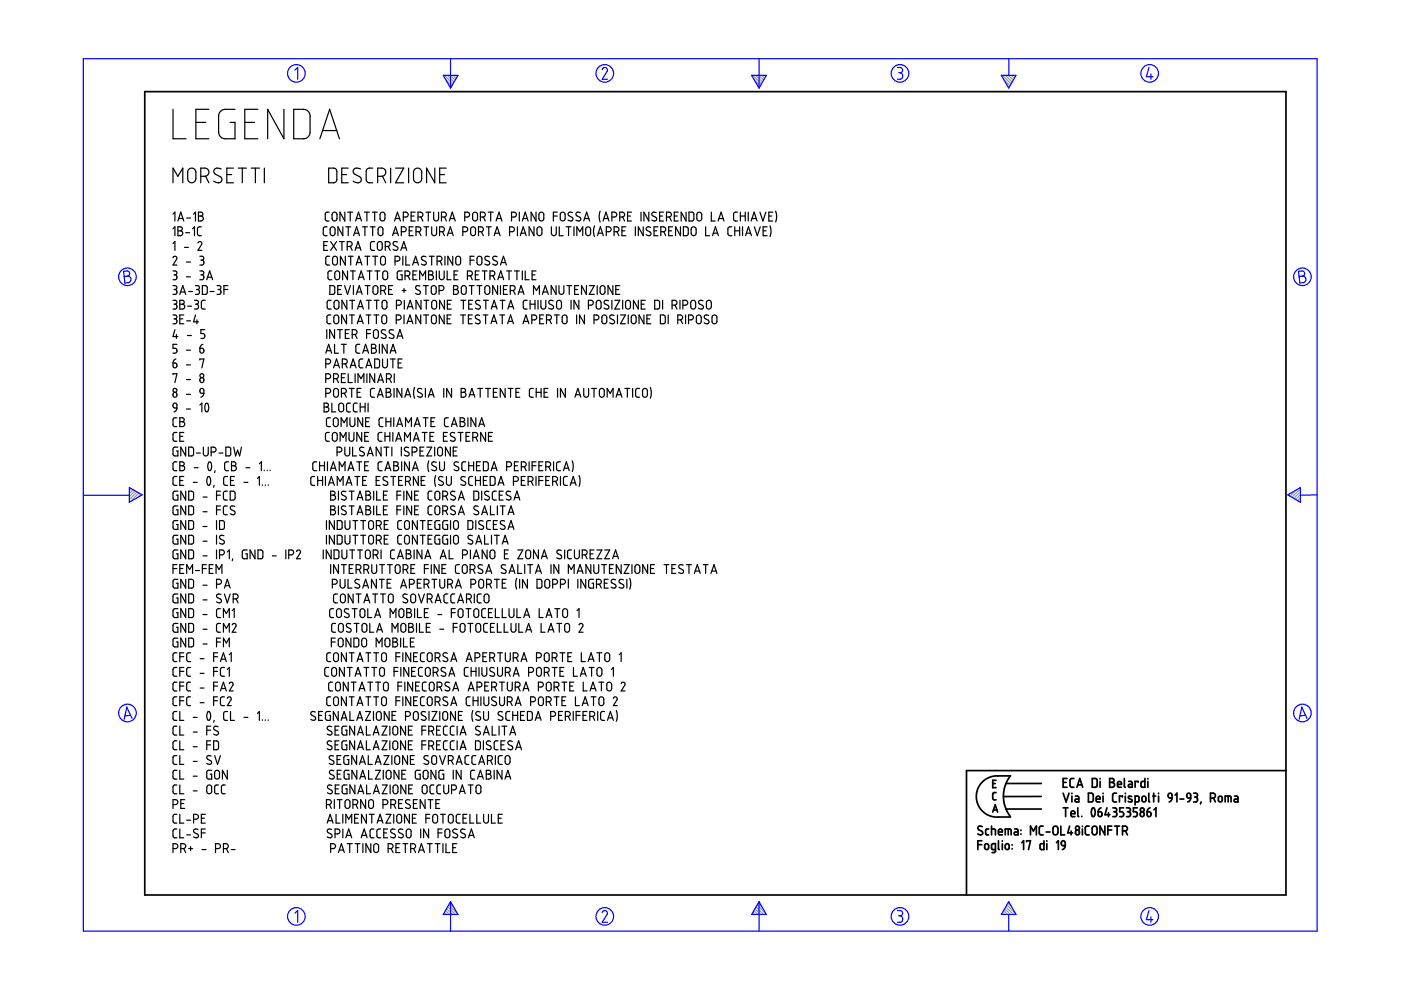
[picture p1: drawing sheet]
<svg xmlns="http://www.w3.org/2000/svg" width="297mm" height="210mm" viewBox="0 0 297 210" stroke-linecap="round" stroke-linejoin="round" font-family="sans-serif">
<g fill="none" stroke="#6c9" stroke-width=".25">
<path d="M94.2 16l1.8 1.8M94.5 16.8l1.3 1.4M94.8 16l1.5 1.4M95.3 18.3l.3 .3M95.5 16l1 1M96.1 16l.6 .6M96.7 16l.3 .2M159.6 16l1.8 1.8M159.9 16.8l1.3 1.4M160.3 16l1.4 1.4M160.7 18.3l.3 .3M160.9 16l1 1"/>
<path d="M161.5 16l.6 .6M162.1 16l.2 .2M212.6 16l1.8 1.8M212.8 16.8l1.3 1.4M213.2 16l1.4 1.4M213.7 18.3l.2 .3M213.8 16l1 1M214.4 16l.7 .6M215.1 16l.2 .2M27.5 103.4h-.1M27.9 103.6l-.5 .4M28.3 103.8l-.9 .9"/>
<path d="M28.7 104.1l-1.3 1.2M29 104.3l-1.6 1.6M29.4 104.5l-1.8 1.9M29.8 104.8l-.8 .8M273.4 104.7l-.3 .3M274.9 103.9l-1.4 1.3M275.7 103.6l-1.8 1.9M275.7 106.1l-.2 .3M275.7 105.5l-.6 .6M275.7 104.9l-1 1M275.7 104.2l-1.4 1.5M94 193.8v.1"/>
<path d="M94.2 193.5l.4 .4M94.4 193.1l.9 .8M94.7 192.7l1.2 1.2M94.9 192.3l1.6 1.6M95.1 191.9l1.9 1.9M95.4 191.5l.8 .8M159.4 193.8v.1M159.6 193.5l.4 .4M159.9 193.1l.8 .8M160.1 192.7l1.2 1.2M160.3 192.3l1.6 1.6M160.5 191.9l1.9 1.9"/>
<path d="M160.8 191.5l.8 .8M212.3 193.8v.1M212.6 193.5l.4 .4M212.8 193.1l.8 .8M213 192.7l1.2 1.2M213.2 192.3l1.6 1.6M213.5 191.9l1.8 1.9M213.7 191.5l.8 .8"/>
</g>
<g fill="none" stroke="#00f" stroke-width=".25">
<path d="M17.7 12.4h261.6v185h-261.6zM62.5 14.9l.6-.6v2.5M94 16h3.1l-1.6 2.7zM95.5 12.4v6.3M127.7 14.7l.5-.4 .5 .3v.5l-1 1.7h1.1M159.4 16h3.1l-1.6 2.7zM160.9 12.4v6.3M190.3 14.3h.7l.3 .3v.6l-.5 .2M190.5 15.4h.3M190.8 15.4l.5 .3v.7l-.3 .4h-.7M212.3 16h3.1l-1.5 2.7zM213.9 12.5v3.5"/>
<path d="M243.6 14.3l-.5 2h1.4M244 15.7v1.1M26.2 57.5l.9-.1 .3 .3 .1 .5-.5 .3 .5 .2 .3 .4-.1 .3-.3 .5-.9 .1zM27 58.5l-.7 .1M275.3 57.5l.9-.1 .3 .3 .1 .5-.5 .3 .5 .2 .3 .4-.1 .4-.2 .3-1 .2zM276.1 58.5l-.7 .1M17.8 105h9.6M27.4 103.4l2.7 1.5-2.7 1.6zM273 104.9l2.7-1.5v3.1zM279.3 104.9l-3.6 .1M27.7 151.7l-1.2 .1M28 152.3l-1.1-2.4-.6 2.6"/>
<path d="M276.8 151.7l-1.2 .1M277.1 152.3l-1.1-2.4-.6 2.6M62.5 193.6l.6-.5v2.4M95.5 191.2v6.2M95.5 191.2l1.6 2.7h-3.1zM127.7 193.5l.1-.3 .5-.1 .5 .4-.1 .4-1 1.6h1.1M160.9 191.2v6.2M160.9 191.2l1.6 2.7h-3.1zM190.3 193.1h.6l.4 .2v.5l-.5 .4M190.5 194.2h.3M190.8 194.2l.5 .3v.7l-.4 .3h-.6M213.9 191.2l1.5 2.7h-3.1z"/>
<path d="M213.9 193.9v3.5M243.6 193.1l-.5 1.9h1.4M244 194.4v1.1"/>
<circle cx="62.8" cy="15.6" r="1.87"/>
<circle cx="128.2" cy="15.6" r="1.87"/>
<circle cx="190.8" cy="15.6" r="1.87"/>
<circle cx="243.8" cy="15.6" r="1.87"/>
<circle cx="27" cy="58.7" r="1.87"/>
<circle cx="276.1" cy="58.7" r="1.87"/>
<circle cx="27" cy="151.2" r="1.87"/>
<circle cx="276.1" cy="151.2" r="1.87"/>
<circle cx="62.8" cy="194.3" r="1.87"/>
<circle cx="128.2" cy="194.3" r="1.87"/>
<circle cx="190.8" cy="194.3" r="1.87"/>
<circle cx="243.8" cy="194.3" r="1.87"/>
</g>
<g fill="none" stroke="#000" stroke-width=".36">
<path d="M30.7 19.4h241.9v170.4h-241.9zM207.3 179.1h.9M208.2 178.3h-.9v1.8M208.3 175.3l-.7-.1-.3 .5 .9 .6 .1 .5-.5 .2-.5-.2M208.9 179l.4-.1 .3 .3v.6l-.3 .3h-.3l-.2-.3zM209.6 175.8h-.4l-.2 .3v.8l.6 .1M210.2 175.8l.8 .1 .1 1.1M210.2 175.2v1.8M210.5 166.1h.5M210.5 172.2l.5-1.6 .5 1.6M210.6 171.7h.8M211.2 168h-.4l-.3 .3v1.1l.7 .2"/>
<path d="M211.2 165.4h-.7v1.6h.7M211.7 176.4h.8l-.2-.6h-.3l-.2 .1-.1 .9 .2 .2h.6M211.7 178.3v1.7l.2 .1M212.5 178.3v.1M212.5 178.9v1.2M213.1 177v-1.2l1.2 .1 .1 1.1M213.2 179l.4-.1 .4 .3v.6l-.3 .3h-.3l-.3-.3zM213.3 166.1h7.5M213.3 171.5h7.5M213.8 175.8v1.2M214.2 164.5h-3.5l-.9 .3-.9 .5-.7 .6-.7 .9-.4 1-.1 1.1 .1 1.1 .4 .9 .7 1 .8 .6 .8 .5 .9 .2h3.5M214.2 164.5l-1 1.7-.5 2.2 .1 1.3 .3 1.3 1.1 2.1"/>
<path d="M214.6 179.1v.1M214.6 179.9v.1M215.1 175.8h.5l.2 .2v1h-.5a.31 .31 0 0 1-.3-.3 .31 .31 0 0 1 .3-.3h.5M216.5 176v.1M216.5 176.8v.1M216.6 178.7l.4-.4v1.8M217.7 178.5v-.2h.8l-.4 1.8M218.5 177v-1.8l.6 1 .6-1v1.8M220.8 168.9h-8.1M221.2 175.2h-.6l-.3 .3 .1 1.3 .8 .2M221.3 178.3v1.8h-.6l-.2-.2 .1-.9 .7-.1M221.8 176.4h.8"/>
<path d="M222 178.3v.1M222 178.9v1.2M223.4 175.3l.5-.1 .4 .3v1.1l-.4 .4h-.3l-.3-.3-.1-1.1zM224 178.7l.4-.4v1.8M224.9 175.2v1.8h.8M225.1 178.4l.4-.1 .3 .1v.9l-.7-.2-.1-.5zM225.4 165.9h.6M225.4 168.2l.6 1.8 .7-1.8M225.4 171.3h1M225.8 179.3l-.1 .5-.5 .3M225.9 171.3v1.8M226.2 165.1h-.8v1.8h.8"/>
<path d="M226.8 175.2l-.4 1.4h1M227.1 172.5h.8l-.1-.5-.4-.1-.3 .2v.8l.2 .2h.6M227.1 176.2v.8M227.3 168.2v.1M227.3 168.8v1.2M227.7 165.1h-.6l-.2 .3v1.4l.3 .1h.5M228 168.8h.5l.2 .2v1h-.5a.31 .31 0 0 1-.3-.3 .31 .31 0 0 1 .3-.3h.5M228.2 176.1l.4-.1 .2 .2v.6l-.2 .2h-.4l-.2-.3zM228.3 166.9l.6-1.8 .7 1.8M228.5 166.4h.9M228.5 171.3v1.7l.2 .1M229.4 173.1h.1"/>
<path d="M229.5 175.2v.1M229.5 175.8v1.2M230.8 168.2h.7l.3 .3v1.2l-.3 .3h-.7zM230.9 175.2h-.5l-.3 .3 .1 1.3 .7 .2M231.6 165.1h.7l.3 .2v1.3l-.2 .3h-.8zM231.6 171.4a.53 .53 0 0 1 .5 .2 .53 .53 0 0 1 .1 .5l-.1 .7a.34 .34 0 0 1-.4 .3 .34 .34 0 0 1-.3-.4v-.6zM231.6 175.4l.6-.2 .4 .3v1.1l-.4 .4h-.4l-.2-.3zM232.4 169.4h.8v-.3l-.2-.3-.5 .1-.1 .9 .2 .2h.6M232.8 172.1h.6l.2 .2 .1 .5-.2 .3h-.3l-.3-.1zM233.2 165.1v.1M233.2 165.7v1.2M233.4 171.3l-.4 .3-.2 .5"/>
<path d="M233.9 168.2v.1M233.9 168.8v1.2M234.3 175.2v1.8l-1.1-1.8v1.8M234.7 171.3l-.4 1.4h1M234.9 176h.8M235 172.3v.8M235.3 165.1h.6l.3 .3-.1 .4-.3 .1 .4 .1 .1 .3-.1 .4-.3 .2h-.6zM235.3 165.9h.5M235.7 175.2h-.8v1.8M235.9 171.3h.7l.1 .2 .1 .3-.4 .3M236.2 172.1h.2M236.3 175.2h1.1"/>
<path d="M236.4 172.1l.3 .2 .1 .5-.3 .3h-.6M236.7 168.2h-.5l-.3 .3v1.3l.3 .2h.5M236.9 175.2v1.8M236.9 166.3h.9l-.2-.5-.3-.1-.3 .1-.1 .9 .2 .2h.7M238 169v-.2h-.7v1.2M238 176.2h.7l.3-.2v-.4l-.2-.3-.8-.1v1.8M238.2 171.3h-.8v.8h.6l.2 .4-.1 .6h-.7M238.4 165.1v1.7l.2 .1M238.6 168.2v.1M238.6 168.8v1.2M238.6 176.2l.4 .8M238.8 171.3h.5l.3 .2v.4l-.3 .2"/>
<path d="M239.1 172.1h.2M239.3 172.1l.4 .3-.1 .5-.2 .2h-.6M239.3 165.7h.5l.3 .2v1h-.6a.31 .31 0 0 1-.3-.3 .31 .31 0 0 1 .3-.3h.6M239.9 168.9l-.2-.1a.29 .29 0 0 0-.4 .1 .29 .29 0 0 0 .1 .4l.5 .2a.33 .33 0 0 1 0 .5 .33 .33 0 0 1-.5 0l-.2-.1M240.7 170l.7-.1 .1-.9-.2-.2h-.6v1.9M241.1 171.3h-.8v.8h.6l.2 .3-.1 .7h-.7M241.3 165.9v-.2h-.6v1.2M241.9 172.3l.2-.2 .4 .2 .1 .5-.1 .2-.4 .1-.2-.1zM242.2 169l.2-.2 .4 .1 .2 .8-.2 .2-.4 .1-.3-.2zM242.7 165.1v1.8h-.6l-.2-.2 .1-.9 .2-.1h.5M243.2 172.1l.7 .2v.7l-.4 .1-.2-.1zM243.4 165.1v.1"/>
<path d="M243.4 165.7v1.2M243.6 168.2v1.6l.2 .2M243.8 171.3l-.4 .3-.2 .5M244.4 168.8h.6M244.6 168.2v1.8M244.7 171.7l.4-.4v1.8M245.6 168.2v.1M245.6 168.8v1.2M247.7 168.4l.3-.2 .4 .1 .1 .9-.7-.1zM248.5 169.2l-.2 .5-.4 .3M249.1 168.6l.4-.4v1.8M250.2 169.4h.8"/>
<path d="M251.7 168.3l.3-.1 .3 .1 .2 .9h-.6l-.2-.2zM252.5 169.2l-.2 .5-.5 .3M253.1 168.2l.7 .1 .1 .4-.4 .3M253.3 169h.2M253.5 169l.4 .2v.5l-.2 .3h-.6M254.6 170l-.1 .5M256.6 169.2l.9-.1 .2-.3-.1-.4-.4-.2h-.6v1.8M257.3 169.2l.4 .8M258.4 169l.2-.2 .4 .1 .1 .8-.1 .2-.4 .1-.3-.2zM259.8 170v-1.2l1.1 .1 .1 1.1M260.4 168.8v1.2M261.7 168.8h.6l.2 .3v.9h-.6a.31 .31 0 0 1-.3-.3 .31 .31 0 0 1 .3-.3h.6"/>
<path d="M272.6 163.4h-67.7v26.4M211.1 180.1l-.8-.1-.1-.9 .2-.2h.7v1.6l-.3 .2-.5 .1"/>
<circle cx="228.4" cy="175.6" r=".41"/>
<circle cx="242.2" cy="171.7" r=".42"/>
</g>
<g fill="none" stroke="#000" stroke-width=".25">
<path d="M36.7 23.2v6.2h2.7M36.7 38.8v-3.2l1 1.8 1.1-1.8v3.2M40.1 35.9l.4-.3 .5 .1 .5 .6v1.8l-.2 .4-.4 .2h-.5l-.6-.5v-1.8zM41.5 26h2.1M42.6 37.4h1l.5-.3 .2-.8-.3-.5-.4-.2h-1v3.2M43.6 37.4l.7 1.4M44.3 23.2h-2.8v6.2h2.8M46.9 35.8l-1.1-.1-.3 .2-.2 .5 .3 .5 1.3 .7 .2 .4-.2 .5-.3 .2-.4 .1-.9-.4M48.1 37h1M49.5 35.6h-1.4v3.2h1.4M49.8 23.2h-2.4l-.5 .2-.4 .5-.1 .6v3.8l.2 .5 .5 .5 .5 .1h2.2v-3.4h-1M50.5 35.6h1.7"/>
<path d="M51.4 35.6v3.2M51.9 26h2.1M53.3 35.6h1.7M54.1 35.6v3.2M54.7 23.2h-2.8v6.2h2.8M56 35.6v3.2M60.2 23.2v6.2l-3.5-6.2v6.2M62.3 23.2l2.5 .1 .4 .2 .4 .5 .1 4.3-.3 .6-.5 .4-2.6 .1zM67.8 29.4l2.1-6.2 2.1 6.2M68.4 27.7h3M69.7 35.6h1.1l.6 .5v2.2l-.5 .4-1.2 .1zM72.5 37h1"/>
<path d="M73.8 35.6h-1.3v3.2h1.3M76.4 35.8l-1-.1-.4 .2-.1 .5 .2 .5 1.4 .7 .1 .4-.1 .5-.4 .2-.4 .1-.8-.4M79 35.6l-.9 .1-.3 .2-.2 .4 .1 2.1 .5 .4h.8M80.1 37.4h1l.5-.3 .2-.8-.3-.5-.4-.2h-1v3.2M81.1 37.4l.7 1.4M82.8 35.6v3.2M83.9 35.6h1.7l-1.7 3.2h1.7M86.6 35.6v3.2M87.8 36l.4-.3 .5-.1 .4 .2 .3 .4v1.9l-.6 .6h-.6l-.5-.5v-1.8zM92.2 35.6v3.2l-1.8-3.2v3.2M93.2 37h1.1M94.6 35.6h-1.4v3.2h1.4"/>
<path d="M36.7 54.6l.3-.3 .4 .2 .1 .4-.8 1.3h.8M36.7 57.4l.6 .1 .2 .2-.1 .4-.3 .2M36.7 45.4l.4-.4v1.9M36.7 48.5l.4-.4v1.9M36.7 51.6l.4-.4v1.9M36.9 58.3h.2M37.1 58.3l.3 .1 .1 .6-.2 .3h-.6M37.7 48.1h.7l.2 .3v.4l-.4 .1 .4 .1 .2 .4-.1 .3-.3 .2-.7 .1zM37.7 46.9l.6-1.9 .7 1.9M37.7 48.9h.5M37.9 46.3h.9M39.1 52.5h.8"/>
<path d="M39.4 49.3h.8M39.5 55.6h.9M39.5 58.7h.9M39.6 46.2h.8M40.8 48.5l.4-.4v1.9M41 45.4l.4-.4v1.9M42 51.5l.3-.3 .4 .2 .1 .3-.8 1.4h.8M42.1 45h.6l.3 .3-.1 .4-.3 .1 .5 .4v.3l-.3 .3-.7 .1zM42.1 45.8h.5M42.4 54.3h.5l.3 .2v.5l-.4 .2M42.4 57.4h.5l.3 .3v.4l-.4 .2M42.6 55.2h.2"/>
<path d="M42.6 58.3h.2M42.7 48.1h-.5l-.3 .3v1.4l.2 .1 .6 .1M42.8 55.2l.4 .3v.5l-.3 .2h-.5M42.8 58.3l.4 .3v.5l-.3 .2h-.5M43.8 59.3l.6-1.9 .7 1.9M44 58.8h.9M68.6 52h.7M69.4 48.1h-.6l-.3 .4 .1 1.3 .2 .1 .6 .1M69.5 51.2h-.9v1.9h.9M69.8 45h-.5l-.3 .3v1.3l.2 .2 .6 .1M69.9 54.3l-.6 .1-.2 .2v1.4l.8 .2M70.1 51.2l1.3 1.9"/>
<path d="M70.2 48.2l.5-.1 .3 .4v1l-.3 .5-.4-.1-.3-.3v-1.1zM70.4 57.4l-.6 .1-.3 .3 .1 1.3 .8 .2M70.5 45.2l.5-.2 .4 .3v1.2l-.3 .3h-.3l-.4-.3v-1zM70.6 54.5l.6-.2 .3 .4v1.1l-.3 .4h-.4l-.3-.3v-1.1zM71.1 57.6l.6-.1 .3 .3v1.1l-.4 .4h-.3l-.3-.3v-1.1zM71.4 51.2l-1.3 1.9M72 51.2h1M72.5 51.2v1.9M72.7 48.1v1.9l-1.1-1.9v1.9M73.1 45v1.9l-1-1.9v1.9M73.2 54.3v1.9l-1-1.9v1.9M73.3 48.1h1.1"/>
<path d="M73.6 52.3l.9-.1 .2-.4-.2-.4-.2-.2h-.7v1.9M73.7 57.4v1.9l-1.1-1.9v1.9M73.7 45h1.1M73.8 48.1v1.9M73.8 54.3h1.1M74.3 45v1.9M74.3 52.2l.4 .9M74.3 57.4h1M74.4 54.3v1.9M74.8 57.4v1.9M75 50l.6-1.9 .6 1.9M75.1 49.4h1"/>
<path d="M75.3 53.1l.6-1.9 .6 1.9M75.4 46.9l.6-1.9 .6 1.9M75.5 52.6h.9M75.5 56.2l.6-1.9 .7 1.9M75.6 46.3h.9M75.7 55.7h.9M76 59.3l.6-1.9 .6 1.9M76.1 58.8h.9M76.9 48.1h1M77.3 45h1M77.4 48.1v1.9M77.4 54.3h1"/>
<path d="M77.8 45v1.9M77.8 57.4h1.1M77.9 54.3v1.9M78.4 57.4v1.9M78.5 48.1h1M78.9 45h1.1M79 48.1v1.9M79 54.3h1.1M79.4 51.2h-.6l-.3 .4 .1 1.3 .2 .2h.6M79.4 45v1.9M79.5 57.4h1M79.5 54.3v1.9"/>
<path d="M80 57.4v1.9M80.1 51.4l.6-.2 .3 .4v1.1l-.3 .4-.4-.1-.3-.3zM80.3 48.3l.5-.2 .4 .4v1.1l-.4 .4-.4-.1-.2-.2v-1.1zM80.8 45.1l.5-.1 .3 .3v1.1l-.3 .4h-.3l-.4-.3v-1.1zM80.8 54.5l.5-.2 .4 .4v1l-.3 .5-.5-.1-.2-.3zM81.2 57.7l.6-.3 .4 .4v1.1l-.4 .4h-.4l-.2-.4zM81.7 52.3l.9-.2 .1-.4-.2-.4-.8-.1v1.9M82.3 52.2l.4 .9M83.2 50l.7-1.9 .6 1.9M83.4 49.4h.9M83.7 46.9l.6-1.9 .6 1.9M83.8 55.4l.8-.2 .2-.4-.2-.4-.8-.1v1.9"/>
<path d="M83.8 46.3h.9M84.3 51.3l-.7-.1-.3 .5 .2 .2 .8 .5v.5l-.3 .2-.7-.2M85 53.1l.6-1.9 .6 1.9M85.1 49.1l.9-.1 .1-.3-.1-.4-.2-.2h-.7v1.9M85.2 52.6h.9M85.3 57.4h-.8l-.2 .3-.1 1.3 .2 .2 .9 .1v-1h-.4M85.4 54.3v1.9M85.5 46l.9-.1 .2-.3-.2-.5-.9-.1v1.9M85.9 58.5l.8-.1 .2-.3-.1-.4-.3-.3h-.6v1.9M86 54.3v1.9h.9M86.5 58.5l.4 .8M86.8 48.9h.6"/>
<path d="M87.2 45.8h.6M87.5 56.2l.6-1.9 .6 1.9M87.5 58.3h.7M87.6 48.1h-.8v1.9h.8M87.7 55.7h.9M88 45h-.8v1.9h.8M88.2 49.1l.9-.1 .2-.4-.1-.3-.3-.2h-.7v1.9M88.4 57.4h-.9v1.9h.9M88.6 46l.9-.1 .2-.3-.2-.5-.9-.1v1.9M88.8 49.1l.5 .9M89 59.3v-1.9l.6 1.1 .6-1.1v1.9M89.2 46l.5 .9"/>
<path d="M89.9 48.1h1M90.3 54.4h-.7l-.3 .4 .2 .3 .8 .4v.5l-.4 .2-.6-.2M90.3 45h1M90.4 48.1v1.9M90.8 45v1.9M90.9 57.4h.6l.3 .3-.1 .4-.3 .2 .4 .1 .1 .4-.4 .5h-.6zM90.9 58.3h.5M91 54.3h1.1M91.5 48.1v1.4l.1 .3 .4 .2 .5-.4 .1-1.5M91.5 54.3v1.9M91.9 45l.1 1.5 .5 .4 .3-.2 .2-.3v-1.4M92.5 57.4v1.9"/>
<path d="M92.7 55.4l.9-.2 .1-.5-.2-.3-.8-.1v1.9M93.1 57.4l.1 1.5 .4 .4 .3-.1 .2-.2 .1-1.6M93.2 49.1h.6l.3-.2 .1-.4-.1-.3-.9-.1v1.9M93.3 55.4l.4 .8M93.6 46l.9-.1 .2-.4-.1-.3-.4-.2h-.6v1.9M93.8 49.1l.4 .9M94.2 46l.5 .9M94.3 54.3v1.9M94.8 57.4v1.9h.8M94.8 50l.7-1.9 .6 1.9M95 49.4h.9M95.3 46.9l.6-1.9 .6 1.9"/>
<path d="M95.4 46.3h1M96 54.3v1.9l-1-1.9v1.9M96.3 58.3h.6M96.7 54.5l.6-.2 .3 .3 .1 1.1-.4 .5-.4-.1-.3-.3zM97.1 57.4h-.8v1.9h.8M98.1 49.1h.7l.3-.2 .1-.4-.2-.3-.9-.1v1.9M98.5 46l.9-.1 .2-.3-.1-.4-.4-.2h-.6v1.9M99.1 58.5h.6l.3-.2 .1-.5-.1-.2-.9-.2v1.9M99.7 55.2h.8M99.7 58.5l.4 .8M99.9 48.3l.5-.2 .4 .4v1.1l-.3 .4-.4-.1-.3-.2v-1.1zM100.4 45.1l.5-.1 .3 .3v1.1l-.3 .4h-.3l-.4-.3v-1.1z"/>
<path d="M100.5 54.3h-.8v1.9M100.8 58.3h.6M101.2 54.5l.6-.2 .4 .4v1.1l-.4 .4h-.4l-.2-.4zM101.5 49.1h.8l.2-.4-.1-.4-.3-.2h-.6v1.9M101.6 57.4h-.8v1.9h.8M101.9 46l.9-.1 .1-.3-.1-.4-.4-.2h-.5v1.9M102.1 49.1l.4 .9M102.2 57.4h1.1M102.5 46l.4 .9M102.7 57.4v1.9M103.1 48.1h1M103.5 45h1.1"/>
<path d="M103.6 48.1v1.9M103.7 54.4h-.7l-.2 .4 .9 .7 .1 .5-.5 .2-.5-.2M103.9 58.5h.5l.4-.2 .1-.4-.2-.4-.8-.1v1.9M104 45v1.9M104.5 58.5l.4 .8M104.8 50l.6-1.9 .6 1.9M104.9 49.4h.9M105.2 46.9l.6-1.9 .6 1.9M105.3 46.3h1M105.4 54.4h-.7l-.2 .4 .2 .3 .7 .4v.5l-.4 .2-.5-.2M105.5 59.3l.7-1.9 .6 1.9M105.7 58.8h.9"/>
<path d="M106.1 56.2l.6-1.9 .7 1.9M106.3 55.7h.9M107.4 57.4h1.1M107.9 57.4v1.9M108 49.1l.9-.1 .2-.5-.2-.3-.9-.1v1.9M108.5 46l.8-.1 .2-.3-.1-.4-.4-.2h-.5v1.9M109.1 57.4h1M109.6 57.4v1.9M109.7 48.1v1.9M110.1 45v1.9M110.3 50l.6-1.9 .7 1.9M110.5 49.4h.9"/>
<path d="M110.7 46.9l.7-1.9 .6 1.9M110.7 57.4v1.9M110.9 46.3h.9M111.4 57.4v1.9h.8M112.8 58.3h.6M113.2 48.1v1.9l-1-1.9v1.9M113.6 45v1.9l-1-1.9v1.9M113.6 57.4h-.8v1.9h.8M114 48.3l.4-.2 .5 .3v1.1l-.4 .5-.4-.1-.2-.3zM114.4 45.2l.4-.2 .5 .3v1.1l-.3 .4h-.4l-.3-.3v-1zM116.9 48.1v1.4l.1 .3 .4 .2 .5-.4v-1.5M117.3 45.8h.9"/>
<path d="M118.2 45h-.9v1.9M118.6 48.1v1.9h.8M119 45.1l.4-.1 .4 .3v1.1l-.4 .4-.5-.1-.1-.2v-1.1zM120 48.1h1.1M120.5 48.1v1.9M121.4 45.1l-.7-.1-.3 .5 .2 .2 .8 .4 .1 .5-.4 .3-.7-.2M121.7 48.1v1.9M122.3 50v-1.9l.6 1 .6-1v1.9M123 45.1l-.6-.1-.3 .5 1 .7v.5l-.4 .2-.6-.2M123.8 46.9l.6-1.9 .6 1.9M123.9 46.3h.9M124.3 48.3l.4-.2 .5 .3v1.1l-.3 .5-.5-.1-.2-.3z"/>
<path d="M126 47.9l-.2 .9 .2 1.4M126.7 50l.6-1.9 .6 1.9M126.9 49.4h.8M127.2 44.8l-.2 .8 .2 1.5M127.9 46.9l.6-1.9 .6 1.9M128 46.3h.9M128.5 49.1l.9-.1 .2-.3-.1-.4-.3-.2h-.7v1.9M129.7 46h.7l.2-.1 .2-.3-.2-.5-.9-.1v1.9M130.2 49.1h.7l.2-.1 .1-.3-.1-.5-.9-.1v1.9M130.8 49.1l.4 .9M131.4 46l.9-.1 .1-.4-.1-.3-.3-.2h-.6v1.9M131.9 48.9h.6"/>
<path d="M132 46l.4 .9M132.7 48.1h-.8v1.9h.8M133.1 45.8h.6M133.9 45h-.8v1.9h.8M134.7 48.1v1.9M135.9 45v1.9M136.4 48.1v1.9l-1.1-1.9v1.9M137.6 45v1.9l-1.1-1.9v1.9M137.9 48.2l-.6-.1-.3 .4 .1 .3 .8 .5 .1 .4-.3 .3-.7-.2M138.7 48.9h.6M139.1 45.1l-.6-.1-.3 .5 1 .7v.4l-.4 .3-.6-.2M139.5 48.1h-.8v1.9h.8"/>
<path d="M139.8 45.8h.7M140.1 49.1l.9-.1 .1-.3v-.4l-.3-.2h-.7v1.9M140.7 45h-.9v1.9h.9M140.7 49.1l.4 .9M141.3 46l.9-.1 .1-.3-.1-.5-.9-.1v1.9M141.8 48.9h.6M141.9 46l.4 .9M142.6 48.1h-.8v1.9h.8M143 45.8h.6M143.8 45h-.8v1.9h.8M144.3 48.1v1.9l-1.1-1.9v1.9M144.9 48.1h.6l.4 .2v1.3l-.3 .4h-.7z"/>
<path d="M145.5 45v1.9l-1.1-1.9v1.9M146.1 45h.8l.2 .3v1.2l-.3 .3-.7 .1zM146.7 48.3l.4-.2 .5 .3v1.2l-.4 .4-.4-.1-.2-.2zM147.9 45.1l.6-.1 .3 .3v1.1l-.3 .4h-.4l-.3-.3-.1-1.1zM149.6 48.1v1.9h.8M150.8 45v1.9h.8M151.1 50l.6-1.9 .6 1.9M151.2 49.4h.9M152.3 46.9l.6-1.9 .6 1.9M152.4 46.3h.9M155.2 48.1h-.6l-.3 .4 .1 1.3 .2 .1 .6 .1M155.8 48.9h1"/>
<path d="M155.8 48.1v1.9M156.4 45h-.6l-.3 .3 .1 1.3 .2 .2 .6 .1M156.8 48.1v1.9M157 45.8h1M157 45v1.9M157.4 48.1v1.9M158 45v1.9M158.1 50l.6-1.9 .6 1.9M158.2 49.4h.9M158.6 45v1.9M159.3 46.9l.6-1.9 .6 1.9M159.4 46.3h.9"/>
<path d="M159.9 48.1l.7 1.9 .6-1.9M161.1 45l.7 1.9 .6-1.9M161.8 48.9h.6M162.6 48.1h-.8v1.9h.8M163 45.8h.6M163.3 47.9l.2 1-.2 1.3M163.8 45h-.8v1.9h.8M164.4 44.8l.3 .9-.3 1.4M36.7 60.6h.6l.2 .2-.1 .5-.3 .1M36.7 63.7h.6l.2 .2-.1 .4-.3 .2M36.7 66.8h.6l.2 .3-.1 .4-.3 .1M36.7 77l.7 .1 .1 .6-.2 .2-.3 .1-.3-.2z"/>
<path d="M36.7 79.4v-.2h.8l-.4 1.9M36.9 61.4h.2M36.9 64.5h.2M36.9 67.6h.2M37.1 61.4l.3 .2 .1 .5-.2 .3h-.6M37.1 64.5l.3 .2 .1 .6-.2 .2h-.6M37.1 67.6l.3 .2 .1 .6-.2 .2h-.6M37.1 69.9l-.4 1.5h1M37.3 76.1l-.4 .3-.2 .6M37.4 70.9v.9M37.5 73h-.8v.9h.6l.2 .3-.2 .6-.6 .1M38.1 63.7h.7l.3 .3-.1 .3-.3 .2 .4 .2 .1 .5-.4 .3h-.7z"/>
<path d="M38.1 62.4l.7-1.8 .6 1.8M38.1 64.5h.6M38.1 67.6h.7M38.3 61.9h.9M39 66.8h-.9v1.8h.9M39.5 74.3h.9M39.5 77.4h.9M39.6 68h.8M39.7 71.1h.9M39.8 64.9h.8M40 61.8h.8M41.2 63.7h.5l.3 .2v.4l-.3 .2"/>
<path d="M41.4 60.6h.6l.2 .2v.4l-.3 .2M41.4 64.5h.3M41.4 66.8l-.4 1.4h1.1M41.7 64.5l.3 .2 .1 .6-.3 .2h-.6M41.7 61.4h.2M41.8 67.8v.8M41.9 61.4l.4 .3-.1 .5-.2 .2h-.6M42.4 73.9l.7 .1 .1 .5-.1 .3-.3 .1-.3-.2zM42.4 76.3v-.2h.8l-.4 1.9M42.9 60.6h.7l.3 .3v1.2l-.2 .3h-.8zM43 73l-.4 .3-.2 .6M43.4 69.9h-.8v.8l.6 .1 .2 .2-.1 .7-.7 .1"/>
<path d="M43.5 63.7h-.6l-.2 .3v1.3l.3 .2h.5M44.6 61.8h.8M46 60.6h.6l.2 .2-.1 .5-.3 .1M46.2 61.4h.2M46.4 61.4l.4 .2v.5l-.2 .3h-.6M47.5 61.4h.8M48.3 60.6h-.8v1.8M69.1 77.2l.8-.2 .2-.3-.1-.4-.3-.2h-.6v1.9M69.1 74.9l.6-1.9 .6 1.9M69.2 74.4h.9M69.3 69.9v1.9M69.9 60.6h.8l.3 .3v1.2l-.3 .3h-.8z"/>
<path d="M70.1 66.8h-.4l-.4 .3 .1 1.3 .2 .2h.5M70.2 63.7h-.6l-.2 .4v1.2l.3 .2h.5M70.7 78l.7-1.9 .6 1.9M70.9 67l.5-.2 .4 .3v1.2l-.3 .3h-.5l-.2-.3zM70.9 77.5h.9M70.9 69.9v1.9l-1-1.9v1.9M70.9 73v1.9h.9M71 63.8l.4-.1 .4 .3 .1 1.1-.4 .4h-.4l-.3-.3v-1.1zM71.5 69.9h1.1M71.6 61.4h.6M72.1 69.9v1.9M72.4 73h1"/>
<path d="M72.4 60.6h-.8v1.8h.8M72.6 77.2l.9-.2 .1-.2-.1-.5-.2-.2h-.7v1.9M72.9 73v1.9M73.1 60.6l.6 1.8 .6-1.8M73.2 70.7h.6M73.2 77.2l.4 .8M73.2 79.2h-.8v1.9h.8M73.5 66.8v1.8l-1.1-1.8v1.8M73.5 63.7v1.8l-1-1.8v1.8M73.8 79.2v1.9h.9M74 69.9h-.8v1.9h.8M74.1 66.8h1"/>
<path d="M74.1 63.7h1.1M74.3 78l.6-1.9 .6 1.9M74.4 77.5h.9M74.6 66.8v1.8M74.7 70.9l.9-.1 .1-.4-.1-.3-.4-.2h-.5v1.9M74.7 63.7v1.8M74.9 60.6v1.8M75.3 70.9l.4 .9M75.3 79.2v1.9M75.5 62.4l.7-1.8 .6 1.8M75.7 61.9h.9M75.8 68.6l.6-1.8 .6 1.8"/>
<path d="M75.8 65.5l.6-1.8 .6 1.8M75.9 68.1h.9M76 65h.9M76.3 73h-.6l-.3 .4 .1 1.3 .2 .1 .6 .1M76.9 74.9l.6-1.9 .6 1.9M76.9 76.1h-.5l-.3 .4 .1 1.3 .2 .2h.5M77.1 74.4h.9M77.4 60.6h1.1M77.6 78l.6-1.9 .6 1.9M77.6 66.8h1.1M77.7 63.7h1M77.7 70.7h.8"/>
<path d="M77.7 77.5h1M77.8 79.2v1.9M77.9 60.6v1.8M78.1 66.8v1.8M78.2 63.7v1.8M78.5 69.9h-.8v1.9M78.8 73h.6l.3 .3-.1 .4-.3 .2h.3l.2 .4-.1 .4-.2 .1-.7 .1zM78.8 73.9h.5M79.2 60.8l.5-.2 .4 .3v1.2l-.4 .3h-.4l-.2-.3zM79.3 66.8h1M79.3 63.7h1.1M79.4 70l.5-.1 .3 .4v1l-.3 .4-.3 .1-.4-.4v-1.1z"/>
<path d="M79.4 76.1l.8 .1 .3 .2v1.3l-.3 .3h-.8zM79.4 79.2v1.9l-1-1.9v1.9M79.8 66.8v1.8M79.9 63.7v1.8M80.4 73v1.9M80.7 61.6l.9-.1 .2-.3-.1-.4-.3-.2h-.7v1.8M81.1 63.9l.5-.2 .4 .3v1.1l-.4 .4h-.3l-.3-.3zM81.1 66.9l.6-.1 .3 .4v1l-.3 .4h-.4l-.3-.3-.1-1.1zM81.1 76.1v1.5l.5 .4 .3-.1 .2-.3v-1.5M81.4 61.6l.4 .8M81.8 70l-.7-.1-.3 .4 .2 .3 .8 .5 .1 .4-.3 .3-.8-.2M82.1 73v1.9l-1.1-1.9v1.9"/>
<path d="M82.4 61.4h.6M82.7 74.9l.6-1.9 .6 1.9M82.8 76.1h1M82.9 74.4h.9M83.2 60.6h-.8v1.8h.8M83.3 76.1v1.9M83.4 70l-.6-.1-.3 .5 1 .7v.4l-.3 .3-.7-.2M83.6 79.2v1.9M84 67.8l.9-.1 .1-.3-.1-.5-.9-.1v1.8M84.1 64.7l.8-.1 .2-.3-.1-.4-.3-.2h-.6v1.8M84.2 71.8l.6-1.9 .6 1.9M84.3 71.2h.9"/>
<path d="M84.4 77h.6M85.3 61.6h.8M85.3 76.1h-.9v1.9h.9M85.7 61.2v.8M85.7 66.8v1.8M85.7 63.7v1.8M86.3 68.6l.6-1.8 .6 1.8M86.3 65.5l.7-1.8 .6 1.8M86.5 68.1h.9M86.5 65h.9M89 60.7l-.7-.1-.2 .5 .9 .6 .1 .5-.5 .2-.5-.2M89.2 66.8v1.8l-1-1.8v1.8"/>
<path d="M89.3 63.7v1.8l-1.1-1.8v1.8M89.8 60.6h1M89.8 66.8h1.1M89.9 63.7h1M90.3 60.6v1.8M90.3 66.8v1.8M90.4 63.7v1.8M91.5 60.8l.6-.2 .3 .3 .1 1-.3 .5h-.4l-.3-.3zM91.6 67l.5-.2 .4 .3v1.1l-.3 .4h-.4l-.3-.3zM91.7 63.8l.5-.1 .4 .4-.1 1.1-.3 .3-.4-.1-.3-.2v-1zM93.1 61.6h.6l.3-.2 .1-.4-.2-.4h-.8v1.8M94.2 66.8v1.8l-1.1-1.8v1.8"/>
<path d="M94.2 63.7v1.8l-1-1.8v1.8M94.8 67.6h.6M94.8 64.5h.7M95.6 66.8h-.8v1.8h.8M95.7 63.7h-.9v1.8h.9M96.2 60.6h.6l.3 .3-.1 .3-.3 .2h.2l.3 .3-.1 .5-.3 .2h-.6zM96.2 61.4h.5M97.7 66.8h1M97.7 63.7h1M98 60.7l.5-.1 .3 .4v1l-.4 .4-.4-.1-.2-.3v-1zM98.2 66.8v1.8M98.2 63.7v1.8"/>
<path d="M99.3 67.6h.6M99.4 64.5h.6M99.5 60.6h1M100 60.6v1.8M100.1 66.8h-.8v1.8h.8M100.2 63.7h-.8v1.8h.8M101.1 60.6h1.1M101.7 60.6v1.8M101.7 66.9l-.6-.1-.2 .1-.1 .4 .1 .2 .8 .5v.5l-.5 .1-.4-.1M101.7 63.8l-.7-.1-.2 .4 .2 .3 .8 .5v.5l-.5 .1-.5-.2M102.4 66.8h1.1M102.5 63.7h1"/>
<path d="M102.9 60.7l.5-.1 .4 .3v1.2l-.4 .3-.4-.1-.2-.3zM103 66.8v1.8M103 63.7v1.8M104.1 68.6l.6-1.8 .6 1.8M104.1 65.5l.7-1.8 .6 1.8M104.3 68.1h.9M104.3 65h.9M105.5 60.6v1.8l-1-1.8v1.8M106 66.8h1M106 63.7h1.1M106.1 60.6v1.8M106.5 66.8v1.8"/>
<path d="M106.5 63.7v1.8M106.7 61.4h.7M107.6 60.6h-.9v1.8h.9M107.6 68.6l.6-1.8 .7 1.8M107.7 65.5l.6-1.8 .6 1.8M107.8 68.1h.9M107.8 65h1M108.2 61.6l.8-.1 .2-.4-.1-.4-.3-.1h-.6v1.8M108.8 61.6l.4 .8M109.9 62.4l.6-1.8 .6 1.8M110 61.9h.9M110.9 68.6l.6-1.8 .6 1.8"/>
<path d="M111.1 68.1h.9M111.8 63.7h-.7l-.2 .4 .1 1.2 .3 .2h.5M112.4 64.5h1M112.4 63.7v1.8M112.8 67.8l.8-.1 .2-.3-.1-.4-.4-.2h-.5v1.8M113.1 62.4v-1.8l.6 1 .7-1v1.8M113.4 63.7v1.8M114.1 63.7v1.8M114.4 67.6h.6M114.7 63.7v1.4l.4 .4h.3l.3-.4v-1.4M115 62.4l.6-1.8 .6 1.8M115.2 61.9h.9"/>
<path d="M115.3 66.8h-.9v1.8h.9M115.9 67.8l.8-.1 .2-.3-.1-.4-.3-.2h-.6v1.8M116.5 67.8l.4 .8M117.3 63.8l-.8-.1-.2 .4 .2 .3 .8 .5v.4l-.5 .2-.5-.2M117.5 66.8h1.1M117.9 60.6v1.8l-1-1.8v1.8M118 66.8v1.8M118.1 63.9l.5-.2 .4 .3v1.2l-.4 .3h-.3l-.3-.3zM118.5 60.6v1.4l.4 .4h.4l.2-.4v-1.4M119.3 66.9l.6-.1 .3 .4v1l-.3 .4h-.4l-.3-.3v-1.1zM120.2 60.6h1M120.7 60.6v1.8"/>
<path d="M121.1 63.7v1.8M121.8 61.4h.7M122.3 66.8v1.8M122.7 60.6h-.9v1.8h.9M122.7 63.7v1.8l-1-1.8v1.8M123.9 66.8v1.8l-1-1.8v1.8M124.3 60.6v1.8l-1-1.8v1.8M124.8 64.7l.8-.1 .2-.4-.1-.4-.3-.1h-.6v1.8M124.9 60.6h1.1l-1.1 1.8h1.1M125.9 67.8l.9-.1 .2-.3-.2-.5-.9-.1v1.8M126.6 63.8l.4-.1 .4 .3v1.2l-.4 .3h-.3l-.3-.3v-1.1zM126.6 60.6v1.8"/>
<path d="M127.4 60.7l.5-.1 .4 .3v1.1l-.4 .4-.4-.1-.2-.3-.1-1zM127.7 67l.5-.2 .4 .3v1.2l-.3 .3h-.5l-.2-.3zM129 63.8l-.7-.1-.2 .5 1 .7-.1 .5-.5 .1-.4-.2M129.7 63.7v1.8M129.9 60.6v1.8l-1-1.8v1.8M130.2 66.9l-.6-.1-.2 .1-.1 .4 .1 .2 .8 .5v.5l-.5 .1-.4-.1M130.3 63.7h1.1l-1.1 1.8h1.1M130.6 61.4h.6M130.9 66.8v1.8M131.4 60.6h-.8v1.8h.8M131.6 66.8h1l-1 1.8h1M132 63.7v1.8"/>
<path d="M132.8 63.8l.5-.1 .4 .4-.1 1.1-.3 .3-.4-.1-.2-.2-.1-1zM133.2 66.8v1.8M133.9 67l.5-.2 .4 .3 .1 1.1-.3 .4h-.5l-.3-.3zM135.3 63.7v1.8l-1-1.8v1.8M136 64.5h.6M136.5 66.8v1.8l-1-1.8v1.8M136.8 63.7h-.8v1.8h.8M137.2 67.6h.6M138 66.8h-.8v1.8h.8M138.8 63.7h.8l.2 .2v1.3l-.2 .3h-.8zM140 66.8h.8l.2 .3 .1 1.2-.3 .3h-.8zM140.5 63.7v1.8"/>
<path d="M141.7 66.8v1.8M142.5 64.7h.6l.3-.2 .1-.4-.2-.3-.8-.1v1.8M143.1 64.7l.4 .8M143.7 67.8h.7l.3-.2v-.5l-.2-.3h-.8v1.8M144.2 63.7v1.8M144.3 67.8l.4 .8M144.8 64.7h.6l.3-.2 .1-.4-.2-.3-.8-.1v1.8M145.4 66.8v1.8M146 67.8l.8-.1 .2-.4-.1-.3-.3-.2h-.6v1.8M146.5 63.9l.6-.2 .3 .3 .1 1.2-.4 .3-.4-.1-.2-.2zM147.7 67l.5-.2 .5 .3v1.1l-.3 .4h-.4l-.3-.3zM149 63.8l-.7-.1-.2 .5 .2 .2 .8 .5v.5l-.5 .1-.5-.2"/>
<path d="M149.9 63.9l.5-.2 .4 .3v1.2l-.3 .3h-.4l-.3-.2zM150.2 66.9l-.6-.1-.3 .4 .1 .3 .8 .4 .1 .6-.3 .1-.7-.1M151 67l.5-.2 .5 .3v1.1l-.3 .4h-.4l-.3-.3zM36.8 85.6l.2-.1 .4 .1 .1 .9-.7-.1zM36.8 83.3l.4-.1 .2 .2 .1 .5-.1 .2-.4 .1-.3-.1v-.6zM37.5 86.5l-.2 .5-.4 .3M37.5 88.6h-.5l-.3 .3v1.4l.3 .1h.5M37.5 91.7h-.5l-.3 .3 .1 1.4 .7 .2M37.5 97.9h-.5l-.3 .3v1.3l.2 .3h.6M37.7 94.8h-.7l-.3 .3v1.3l.2 .2 .8 .1v-1.1h-.3M38.1 88.6h.7l.3 .3-.1 .3-.3 .2 .3 .1 .2 .3-.1 .4-.3 .2h-.7zM38.1 97.9h.7l.3 .3-.1 .4-.3 .1 .3 .2 .2 .3-.3 .6h-.8z"/>
<path d="M38.1 89.4h.6M38.1 92.5h.7M38.1 98.7h.6M39 91.7h-.9v1.9h.9M39.4 94.8v1.9l-1.1-1.9v1.9M39.5 80.5h.9M39.5 83.6h.9M39.5 86.7h.9M40 94.8h.8l.2 .3v1.2l-.2 .3-.8 .1zM41.2 99.2h.8M41.7 96.1h.8M42.4 85.9l.4-.4v1.8"/>
<path d="M42.5 80.2l.4-.1 .2 .1 .1 .5-.2 .3-.3 .1-.3-.2zM42.5 82.5l.4-.1 .2 .1 .1 .9-.7-.2-.1-.5zM43.1 94.8v1.5l.4 .4 .3-.1 .3-.3 .1-1.5M43.2 83.4l-.2 .6-.4 .2M43.6 85.6a.48 .48 0 0 1 .6 .1 .48 .48 0 0 1 0 .6l-.1 .8a.35 .35 0 0 1-.5 .2 .35 .35 0 0 1-.1-.5l-.1-.7zM44.3 98a.53 .53 0 0 1 .5 .2 .53 .53 0 0 1 .1 .5l-.1 .7a.35 .35 0 0 1-.4 .4 .35 .35 0 0 1-.3-.5l-.1-.6zM44.8 95.8l.8-.1 .2-.3-.1-.4-.3-.2h-.6v1.9M45.6 99.8l-.1 .4M46.4 96.1h.9M47.9 94.8h.7l.3 .3v1.3l-.2 .2-.8 .1zM48.5 97.9h-.6l-.3 .4 .1 1.2 .2 .3h.6M49.1 97.9h.6l.3 .3-.1 .4-.3 .1 .3 .2 .2 .3-.1 .4-.2 .2h-.7z"/>
<path d="M49.1 98.7h.5M49.6 94.8l.4 1.9 .4-1.3 .4 1.3 .4-1.9M52.1 99.2h.9M55 98.3l.4-.4v1.9M56 99.7v.1M56.7 99.7v.1M57.3 99.7v.1M67.1 97.9h-.5l-.3 .3v1.3l.2 .3h.6M67.8 98.7h1M67.8 97.9v1.9M68.7 85.5h.7l.2 .2v.4l-.4 .2 .4 .2 .1 .3-.3 .5h-.7zM68.7 86.3h.5"/>
<path d="M68.8 97.9v1.9M69.1 80.3h.5l.4-.2 .1-.4-.2-.3-.8-.2v1.9M69.1 83.4h.5l.4-.2 .1-.4-.2-.3-.8-.1v1.8M69.4 97.9v1.9M69.8 91.7h-.5l-.3 .4v1.2l.3 .3h.5M70 88.6h-.6l-.2 .3v1.2l.3 .3h.5M70 99.8l.7-1.9 .6 1.9M70.2 99.3h.9M70.4 85.5v1.8h.8M70.6 91.8l.5-.1 .4 .4v1.1l-.4 .4-.4-.1-.2-.3v-1.1zM70.7 80.3l.9-.1 .2-.3-.1-.4-.3-.3h-.7v1.9M70.8 88.8l.5-.2 .4 .3v1.1l-.4 .4-.5-.1-.1-.2z"/>
<path d="M70.8 82.5l.5-.1 .4 .3 .1 1.1-.4 .4-.5-.1-.2-.2zM71.3 80.3l.5 .8M71.5 95.8l.8-.1 .2-.4-.1-.3-.4-.2h-.5v1.9M71.9 85.7l.5-.2 .4 .3 .1 1.1-.4 .4h-.4l-.3-.4zM71.9 99.8v-1.9l.6 1.1 .7-1.1v1.9M72.1 93.6v-1.9l.6 1 .7-1v1.9M72.3 90.4v-1.8l.7 1 .6-1v1.8M72.4 83.4h.5l.4-.2 .1-.4-.2-.3-.8-.1v1.8M72.4 80.1h.6M73 83.4l.4 .8M73.1 94.8v1.4l.4 .5 .3-.1 .3-.2v-1.6M73.8 99.8l.6-1.9 .6 1.9"/>
<path d="M74 99.3h.9M74 91.7v1.5l.4 .4 .4-.1 .2-.3v-1.5M74 82.4h1.1M74.2 88.6v1.5l.4 .3h.4l.2-.3v-1.5M74.3 85.5h-.6l-.2 .3 .1 1.4 .7 .1M74.6 82.4v1.8M74.8 94.8v1.9h.8M75.6 97.9h1.1M75.7 83.2h.6M75.8 85.5h-.6l-.3 .3 .1 1.4 .8 .1M75.9 81.1v-1.9l.6 1.1 .7-1.1v1.9M76.2 97.9v1.9"/>
<path d="M76.4 86.3h1M76.4 85.5v1.8M76.5 82.4h-.8v1.8h.8M76.7 91.7v1.9l-1.1-1.9v1.9M76.9 88.6v1.8l-1-1.8v1.8M77.2 94.9l-.7-.1-.3 .5 .2 .2 .8 .5v.5l-.5 .2-.5-.2M77.3 92.5h.6M77.3 98.7h.6M77.4 85.5v1.8M77.5 89.4h.6M77.9 96.7l.6-1.9 .6 1.9M78 85.5v1.8"/>
<path d="M78.1 96.2h.9M78.1 91.7h-.8v1.9h.8M78.1 97.9h-.8v1.9h.8M78.4 88.6h-.9v1.8h.9M79.4 82.4h-.6l-.3 .3 .1 1.4 .8 .1M80 84.2l.6-1.8 .7 1.8M80.1 81.1l.6-1.9 .6 1.9M80.2 83.7h.9M80.2 80.6h.9M80.8 94.8v1.9l-1-1.9v1.9M81 91.7h-.5l-.3 .4 .1 1.3 .7 .2M81 97.9h-.5l-.3 .4v1.2l.3 .3h.5"/>
<path d="M81.2 88.6h-.6l-.2 .3 .1 1.4 .2 .1h.5M81.4 94.8h1M81.6 91.7v1.9M81.6 92.5h1.1M81.6 99.8l.7-1.9 .6 1.9M81.8 99.3h.9M81.8 89.4h1.1M81.8 88.6v1.8M81.9 82.4h.6l.3 .3v.3l-.4 .2 .3 .1 .2 .3v.3l-.3 .3h-.7zM81.9 83.2h.5M81.9 80.3h.6l.4-.2 .1-.4-.2-.3-.9-.2v1.9M81.9 94.8v1.9"/>
<path d="M82.5 80.3l.5 .8M82.7 91.7v1.9M82.9 88.6v1.8M83.1 94.8v1.9M83.3 91.7v1.9M83.5 97.9h.6l.3 .3v.4l-.4 .1 .3 .2 .2 .3-.3 .6h-.7zM83.5 88.6v1.8M83.5 98.7h.5M83.5 82.4v1.8M83.9 93.6l.6-1.9 .7 1.9M84.1 93h.9M84.1 90.4l.6-1.8 .7 1.8"/>
<path d="M84.3 89.9h.9M85.1 94.8v1.9M85.2 97.9v1.9M85.2 82.4v1.8l-1-1.8v1.8M85.8 93.6v-1.9l.6 1 .6-1v1.9M85.8 84.2l.6-1.8 .7 1.8M86 90.4v-1.8l.6 1 .6-1v1.8M86 83.7h.9M86.7 94.9l-.7-.1-.2 .2-.1 .3 1 .7v.5l-.5 .2-.5-.2M86.8 97.9v1.9l-1-1.9v1.9M87.4 95.8l.8-.1 .2-.3-.1-.4-.3-.2h-.6v1.9M87.4 99.8l.7-1.9 .6 1.9"/>
<path d="M87.6 99.3h.9M87.7 93.6l.6-1.9 .6 1.9M87.8 93h.9M87.8 90.4l.7-1.8 .6 1.8M87.9 82.1l-.2 1 .2 1.3M88 89.9h.9M89 95.6h.7M89.5 82.5l-.7-.1-.3 .4 .2 .3 .8 .4v.5l-.5 .2-.5-.2M89.5 91.7h1.1M89.7 88.6h1.1M89.9 94.8h-.9v1.9h.9M90 91.7v1.9"/>
<path d="M90.2 82.4v1.8M90.2 88.6v1.8M90.5 94.8h1l-1 1.9h1M90.8 84.2l.6-1.8 .7 1.8M90.9 97.7l-.2 1 .2 1.3M91 83.7h.9M91.2 92.5h.6M91.4 89.4h.6M92 91.7h-.8v1.9h.8M92.2 94.8v1.9M92.2 88.6h-.8v1.8h.8M92.5 98l-.7-.1-.3 .5 .2 .3 .8 .4v.5l-.3 .2-.7-.2"/>
<path d="M92.9 95l.6-.2 .3 .4v1.1l-.3 .3-.3 .1-.4-.3v-1.1zM93.2 97.9v1.5l.5 .4 .5-.4v-1.5M94 92.5h.7M94.1 82.4v1.8M94.8 91.7h-.8v1.9h.8M95.1 88.6h-.7l-.2 .3 .1 1.4 .3 .1h.5M95.5 94.8v1.9l-1.1-1.9v1.9M95.7 90.4l.6-1.8 .6 1.8M95.7 82.4v1.8l-1-1.8v1.8M95.9 89.9h.9M96.1 95.6h.6M96.4 91.8l-.6-.1-.3 .2v.3l.9 .7v.5l-.5 .2-.4-.3"/>
<path d="M96.9 94.8h-.8v1.9h.8M97.1 91.7h1.1M97.2 98l-.7-.1-.2 .2v.3l.9 .7v.5l-.4 .2-.5-.2M97.6 88.6h.6l.3 .2-.1 .5-.3 .1 .3 .2 .2 .3-.1 .3-.3 .2h-.6zM97.6 89.4h.5M97.7 91.7v1.9M97.8 82.4h.6l.3 .2-.1 .4-.3 .2 .4 .2 .1 .4-.4 .4h-.6zM97.8 83.2h.5M98.7 97.9h-.5l-.3 .4 .1 1.3 .1 .2h.6M98.8 92.5h.6M99.2 88.6v1.8M99.4 97.9v1.9"/>
<path d="M99.4 98.7h1M99.4 84.2l.7-1.8 .6 1.8M99.6 83.7h.9M99.6 91.7h-.8v1.9h.8M100.2 92.7l.9-.1 .2-.2-.1-.5-.4-.2h-.6v1.9M100.4 97.9v1.9M100.9 88.6v1.8l-1.1-1.8v1.8M100.9 92.7l.4 .9M101 98.7h.7M101.3 82.4h1M101.5 90.4l.6-1.8 .6 1.8M101.7 89.9h.9"/>
<path d="M101.8 82.4v1.8M101.9 97.9h-.9v1.9h.9M102.5 97.9h.8l.2 .3v1.2l-.3 .4h-.7zM103 91.7v1.9l-1.1-1.9v1.9M103 82.4h1M103.5 82.4v1.8M103.6 92.5h.6M104.1 99.8l.7-1.9 .6 1.9M104.3 99.3h.9M104.4 91.7h-.8v1.9h.8M104.6 83.2h.6M105.5 82.4h-.9v1.8h.9"/>
<path d="M107.1 82.4v1.8l-1-1.8v1.8M107.4 99l.9-.2 .2-.3-.1-.4-.4-.2h-.6v1.9M107.7 82.4h1.1M108.2 82.4v1.8M109.1 98.7h.6M109.4 83.2h.6M109.9 97.9h-.8v1.9h.8M110.2 82.4h-.8v1.8h.8M110.5 99l.9-.2 .2-.3-.2-.4-.9-.2v1.9M111.1 99l.5 .8M112.2 97.9v1.9M112.8 98.7h.8"/>
<path d="M113.1 82.4h-.6l-.3 .3 .1 1.4 .8 .1M113.6 97.9h-.8v1.9M113.7 83.2h1M113.7 82.4v1.8M114.3 98.7h.6M114.7 82.4v1.8M115.1 97.9h-.8v1.9h.8M115.4 83.2h.6M115.7 99l.9-.2 .2-.3-.2-.4-.9-.2v1.9M116.2 82.4h-.8v1.8h.8M116.3 99l.5 .8M117.4 97.9v1.9"/>
<path d="M118.2 82.4v1.8M118.8 97.9h-.5l-.3 .3 .1 1.4 .7 .2M119.5 99.8l.6-1.9 .6 1.9M119.6 99.3h.9M119.9 82.4v1.8l-1.1-1.8v1.8M121.3 97.7l.2 1.1-.2 1.2M121.9 84.2l.6-1.8 .6 1.8M122.1 83.7h.9M123.8 82.4v1.4l.4 .4 .4-.1 .2-.3v-1.4M125.4 82.4h1.1M125.9 82.4v1.8M127.2 82.5l.5-.1 .4 .3v1.1l-.3 .4h-.4l-.3-.3z"/>
<path d="M128.7 84.2v-1.8l.7 1 .6-1v1.8M130.6 84.2l.6-1.8 .7 1.8M130.8 83.7h.9M132.5 82.4h1M133 82.4v1.8M134.1 82.4v1.8M135.6 82.4h-.6l-.2 .3v1.4l.8 .1M136.3 82.5l.5-.1 .4 .3v1.1l-.4 .4-.4-.1-.2-.3zM137.9 82.1l.2 1-.2 1.3M37.5 101h-.5l-.3 .3v1.4l.2 .2h.6M37.5 119.7h-.8v1.9M37.7 104.1l-.7 .1-.3 .3v1.2l.1 .2 .9 .1v-1h-.3"/>
<path d="M37.7 107.3h-.7l-.3 .3v1.2l.1 .3h.9v-1h-.3M37.7 110.4h-.7l-.3 .3v1.2l.1 .3h.9v-1h-.3M37.7 113.5h-.7l-.3 .3v1.2l.3 .4h.7v-1.1h-.3M37.7 116.6h-.7l-.3 .3v1.3l.3 .3h.7v-1.1h-.3M38.1 101.9h.7M39 101h-.9v1.9h.9M39 119.7h-.9v1.9h.9M39.4 104.1v1.9l-1.1-1.9v1.9M39.4 107.3v1.8l-1.1-1.8v1.8M39.4 110.4v1.8l-1.1-1.8v1.8M39.4 113.5v1.9l-1.1-1.9v1.9M39.4 116.6v1.9l-1.1-1.9v1.9"/>
<path d="M40 104.1l.8 .1 .2 .2v1.2l-.3 .4h-.7zM40 107.3h.7l.3 .2v1.2l-.3 .4h-.7zM40 110.4h.7l.3 .3v1.1l-.2 .4h-.8zM40 113.5h.7l.3 .3v1.2l-.2 .3-.8 .1zM40 116.6h.8l.2 .3v1.2l-.2 .3-.8 .1zM41 102.3h.8M43.1 105.4h.8M43.1 108.5h.8M43.1 111.6h.8M43.1 114.7h.8M43.1 117.9h.8M43.7 119.7h-.8v1.9"/>
<path d="M44 101.1a.53 .53 0 0 1 .6 .2 .53 .53 0 0 1 .1 .6l-.1 .6a.37 .37 0 0 1-.5 .4 .37 .37 0 0 1-.2-.6v-.6zM45.2 119.7h-.8v1.9h.8M45.4 102.9l-.1 .4M45.9 105h.8M45.9 110.4v1.8M45.9 113.5v1.9M45.9 116.6v1.9M45.9 108.1h.8M46.5 110.4h.8l.3 .3v1.1l-.2 .4h-.9zM46.5 117.6l.9-.1 .2-.4-.1-.3-.3-.2h-.7v1.9M46.7 104.1h-.8v1.9M46.7 107.3h-.8v1.8"/>
<path d="M47.5 113.6l-.7-.1-.3 .5 .9 .6 .1 .6-.5 .2-.5-.3M48.2 104.1l-.5 .1-.3 .3v1.3l.2 .2h.6M48.2 107.3h-.6l-.2 .3v1.4l.8 .1M48.2 117l.4-.4v1.9M48.2 101h-.5l-.3 .4 .1 1.3 .1 .2h.6M48.8 104.1l.8 .1 .2 .2v1.3l-.2 .3h-.8zM48.9 101.9h.6M49.3 118.5l-.1 .4M49.7 101h-.8v1.9h.8M49.8 107.4l-.7-.1-.3 .4 .2 .4 .8 .4v.4l-.5 .2-.5-.2M51.7 102.3h.9M52.4 116.6h-.7l-.3 .3v1.3l.3 .3h.7v-1.1h-.3"/>
<path d="M54.1 116.6v1.9l-1.1-1.9v1.9M54.6 101.5l.4-.5v1.9M54.7 116.6h.8l.2 .3v1.2l-.2 .3-.8 .1zM55.6 102.8v.1M56.2 102.8v.1M56.9 102.8v.1M57.7 117.9h.9M60.6 116.6v1.9M61.2 117.6l.9-.1 .2-.4-.2-.3-.3-.2h-.6v1.9M62.9 116.9l.3-.3 .5 .2v.4l-.8 1.3h.8M66.7 101h-.5l-.3 .4 .1 1.3 .1 .2h.6M67.4 101.9h1"/>
<path d="M67.4 101v1.9M68.4 101v1.9M68.5 116.6v1.9M69 101v1.9M69.2 110.4v1.8M69.2 113.5v1.9M69.6 102.9l.7-1.9 .6 1.9M69.8 102.4h.9M70.1 104.1l.6 .1 .3 .2-.1 .5-.3 .1 .4 .1 .1 .3v.4l-.3 .2h-.7zM70.1 107.3h.6l.3 .2-.1 .5-.3 .1 .4 .2 .1 .2v.3l-.3 .3h-.7zM70.1 105h.5M70.1 119.7v1.9"/>
<path d="M70.1 108.1h.5M70.2 116.6v1.9l-1-1.9v1.9M70.8 116.6h.8l.2 .3 .1 1.3-.3 .2-.8 .1zM70.9 110.4v1.8l-1.1-1.8v1.8M70.9 113.5v1.9l-1.1-1.9v1.9M71.5 110.4h.7l.3 .2v1.3l-.2 .3h-.8zM71.5 113.5h.7l.3 .2v1.3l-.2 .3-.8 .1zM71.5 102.9v-1.9l.6 1.1 .6-1.1v1.9M71.8 119.7v1.9l-1.1-1.9v1.9M71.8 104.1v1.9M71.8 107.3v1.8M72.4 119.7h1"/>
<path d="M72.5 116.6v1.5l.4 .4 .4-.1 .2-.3v-1.5M72.9 119.7v1.9M73.2 110.4v1.4l.4 .4h.4l.2-.3v-1.5M73.2 113.5v1.5l.4 .4 .4-.1 .2-.3v-1.5M73.3 104.2h-.6l-.3 .5 .9 .6 .1 .5-.4 .2-.6-.2M73.3 107.4l-.7-.1-.2 .5 .2 .3 .7 .3 .1 .5-.5 .2-.5-.2M73.4 102.9l.6-1.9 .6 1.9M73.5 102.4h.9M74 104.1h1.1M74 107.3h1.1M74.1 116.6h1.1M74.6 104.1v1.9"/>
<path d="M74.6 107.3v1.8M74.7 116.6v1.9M74.8 110.4h1.1M74.8 113.5h1.1M74.9 119.7h-.9v1.9h.9M75.2 101h1.1M75.3 110.4v1.8M75.3 113.5v1.9M75.7 106l.6-1.9 .6 1.9M75.7 109.1l.6-1.8 .6 1.8M75.8 101v1.9M75.8 116.6h1.1"/>
<path d="M75.9 105.5h.9M75.9 108.6h.9M76.3 116.6v1.9M76.5 110.4h1M76.5 113.5h1M76.9 101.9h.6M77 110.4v1.8M77 113.5v1.9M77.6 116.8l.5-.2 .4 .4v1l-.3 .4h-.4l-.3-.3zM77.6 104.1l.6 .1 .3 .2-.1 .5-.3 .1 .3 .1 .2 .3-.1 .4-.2 .2h-.7zM77.6 107.3h.6l.3 .2-.1 .5-.3 .1 .4 .1 .1 .3-.1 .4-.2 .2h-.7zM77.6 105h.5"/>
<path d="M77.6 108.1h.5M77.7 101h-.8v1.9h.8M78.2 110.6l.6-.2 .4 .3v1.1l-.4 .4h-.4l-.2-.3zM78.2 113.7l.6-.2 .4 .4v1.1l-.4 .4-.4-.1-.3-.4zM78.8 119.7v1.5l.4 .4 .5-.1 .1-.3 .1-1.5M79.1 117.6l.9-.1 .2-.2-.1-.5-.3-.2h-.7v1.9M79.2 104.1v1.9M79.2 107.3v1.8M79.8 101.9h.6M79.8 117.6l.4 .9M79.8 111.4l.8-.1 .2-.3v-.4l-.4-.2h-.6v1.8M79.8 114.5l.8-.1 .2-.3v-.4l-.4-.2h-.6v1.9"/>
<path d="M79.9 104.1v1.9h.8M79.9 107.3v1.8h.8M80.4 111.4l.4 .8M80.4 114.5l.4 .9M80.5 119.7h1M80.6 101h-.8v1.9h.8M80.8 116.6v1.9M81 119.7v1.9M81.3 105h.6M81.3 108.1h.6M81.5 111.2h.6M81.5 114.3h.6"/>
<path d="M82.1 101.1l-.6-.1-.3 .4 .1 .3 .8 .5 .1 .5-.3 .2-.7-.2M82.1 104.1h-.8v1.9h.8M82.1 107.3h-.8v1.8h.8M82.1 119.7h1.1M82.3 110.4h-.8v1.8h.8M82.3 113.5h-.8v1.9h.8M82.7 119.7v1.9M82.9 101h1M83.4 101v1.9M83.7 116.6h-.7l-.2 .4v1.2l.3 .3h.6M83.9 119.9l.5-.2 .4 .4v1.1l-.3 .4h-.4l-.3-.4v-1zM84.2 105h.8"/>
<path d="M84.2 108.1h.8M84.3 118.5l.6-1.9 .6 1.9M84.4 118h.9M84.5 101.9h.7M85 104.1h-.8v1.9M85 107.3h-.8v1.8M85.2 110.4h-.6l-.3 .3 .1 1.4 .8 .1M85.2 113.5h-.6l-.3 .3 .1 1.4 .2 .2h.6M85.4 101h-.9v1.9h.9M85.6 104.1v1.9M85.6 107.3v1.8M85.9 110.5l.6-.1 .3 .4v1l-.4 .4h-.3l-.3-.3v-1.1z"/>
<path d="M85.9 113.6l.6-.1 .3 .4v1.1l-.4 .4-.4-.1-.2-.3v-1.1zM86 102.1h.6l.3-.2 .1-.4-.1-.3-.9-.2v1.9M86.1 116.6h.6l.4 .3-.1 .3-.3 .2 .3 .2 .2 .2-.1 .4-.3 .2-.7 .1zM86.1 117.4h.6M86.6 102.1l.4 .8M87.3 107.3v1.8l-1.1-1.8v1.8M87.3 104.1v1.9l-1.1-1.9v1.9M87.8 116.6v1.9M87.9 105h.6M87.9 108.1h.6M87.9 119.7h-.8v1.9h.8M88.5 110.4v1.8l-1.1-1.8v1.8"/>
<path d="M88.5 113.5v1.9l-1.1-1.9v1.9M88.7 101v1.9l-1-1.9v1.9M88.7 104.1h-.8v1.9h.8M88.7 107.3h-.8v1.8h.8M89.1 110.4h1M89.1 113.5h1M89.3 101.9h.6M89.5 116.6v1.9l-1.1-1.9v1.9M89.6 110.4v1.8M89.6 113.5v1.9M90.1 118.5l.6-1.9 .6 1.9M90.1 101h-.8v1.9h.8"/>
<path d="M90.3 118h.8M90.8 111.2h.6M90.8 114.3h.6M90.8 119.7h-.8v1.9M91.4 119.7v1.9M91.6 104.1l-.6 .1-.2 .3v1.3l.3 .2h.5M91.6 107.3h-.6l-.2 .3v1.4l.8 .1M91.6 110.4h-.8v1.8h.8M91.6 113.5h-.8v1.9h.8M92.3 104.3l.6-.1 .3 .3v1.1l-.3 .4h-.4l-.3-.3v-1.1zM92.3 107.4l.6-.1 .3 .4v1l-.3 .4h-.4l-.3-.3v-1.1zM92.4 100.8l-.2 .9 .2 1.4"/>
<path d="M93.1 119.7v1.9l-1-1.9v1.9M93.2 110.4h-.7l-.3 .3v1.2l.3 .3h.7v-1h-.3M93.2 113.5h-.7l-.3 .3v1.2l.3 .4h.7v-1.1h-.3M93.3 118.5l.7-1.9 .6 1.9M93.5 118h.9M93.9 105.2h.6l.3-.2 .1-.4-.2-.3-.8-.2v1.9M93.9 108.3h.5l.4-.2 .1-.4-.2-.3-.8-.1v1.8M93.9 101.1l-.6-.1-.3 .5 .1 .3 .8 .4 .1 .5-.4 .2-.6-.2M94.5 105.2l.4 .8M94.5 108.3l.4 .8M94.6 119.7h-.9v1.9h.9M94.7 101v1.5l.4 .4 .4-.1 .2-.3v-1.5"/>
<path d="M94.9 110.4h-.7l-.3 .3v1.2l.1 .3h.9v-1h-.3M94.9 113.5h-.7l-.3 .3v1.2l.3 .4h.7v-1.1h-.3M95.2 116.6v1.9h.9M95.5 110.4v1.8M95.5 113.5v1.9M96.2 110.6l.6-.2 .4 .3v1.2l-.4 .3h-.4l-.2-.4zM96.2 113.7l.6-.2 .4 .4v1.1l-.4 .4-.4-.1-.2-.3zM96.5 104.2h-.7l-.3 .4 .3 .3 .7 .4v.5l-.3 .2-.7-.2M96.5 107.4l-.7-.1-.3 .4 .2 .3 .8 .5v.4l-.5 .2-.5-.2M97.2 106l.6-1.9 .6 1.9M97.2 109.1l.6-1.8 .6 1.8M97.4 105.5h.9"/>
<path d="M97.4 108.6h.9M97.4 119.7h-.5l-.3 .4v1.2l.3 .3h.5M98.1 117.6l.8-.1 .2-.2-.1-.5-.3-.2h-.6v1.9M98.2 119.9l.4-.2 .4 .4 .1 1-.4 .5h-.3l-.4-.4v-1.1zM98.6 101.1l-.6-.1-.3 .5 .2 .3 .7 .4 .1 .5-.3 .2-.7-.2M99.2 110.4h.7l.3 .2v1.3l-.2 .3h-.8zM99.7 116.6v1.9M100.1 113.6l-.6-.1-.3 .4 .2 .3 .8 .5v.5l-.5 .2-.5-.3M100.2 101h-.5l-.3 .3v1.4l.4 .2h.4M100.4 118.5l.6-1.9 .6 1.9M100.5 104.1l.8 .1 .2 .2v1.3l-.3 .3h-.7zM100.5 118h.9"/>
<path d="M100.8 101v1.9M100.8 101.9h1.1M100.9 110.4v1.8M100.9 115.4l.6-1.9 .6 1.9M101 114.9h.9M101.4 107.4l-.7-.1-.2 .4 .1 .3 .8 .5v.4l-.4 .2-.5-.2M101.9 101v1.9M102.1 104.1v1.9M102.1 109.1l.6-1.8 .7 1.8M102.3 119.8l-.6-.1-.3 .2-.1 .3 .2 .3 .8 .4v.5l-.5 .2-.5-.2M102.3 108.6h.9M102.4 110.5l-.7-.1-.2 .5 .2 .2 .7 .5 .1 .5-.5 .1-.5-.2"/>
<path d="M102.5 101.9h.6M102.7 113.5v1.9h.9M103.3 116.6v1.9l-1.1-1.9v1.9M103.3 101h-.8v1.9h.8M103.7 104.2h-.7l-.3 .4 .2 .3 .8 .4v.5l-.3 .2-.7-.2M103.9 101h.8l.3 .3v1.3l-.3 .3h-.8zM104 116.8l.5-.2 .4 .4v1.1l-.3 .3h-.4l-.3-.3zM104 110.4h-.6l-.2 .3v1.4l.8 .1M104 107.3v1.8h.8M104.2 113.5v1.9M104.6 111.2h.6M104.8 113.5h1.1"/>
<path d="M105.2 104.1l-.6 .1-.2 .4 .1 1.2 .2 .2h.5M105.3 113.5v1.9M105.5 110.4h-.9v1.8h.9M105.5 107.3v1.8M105.6 102.9l.6-1.9 .6 1.9M105.8 102.4h.9M105.9 105h.6M106.1 107.3h1M106.5 115.4l.6-1.9 .6 1.9M106.6 107.3v1.8M106.7 114.9h.8M106.7 104.1h-.8v1.9h.8"/>
<path d="M107 117.4h.6M107 110.5l-.7-.1-.2 .5 .2 .3 .7 .4v.5l-.4 .1-.5-.2M107.2 119.8l-.6-.1-.3 .2v.3l1 .7-.1 .5-.5 .2-.4-.2M107.7 109.1l.7-1.8 .6 1.8M107.7 112.2l.7-1.8 .6 1.8M107.8 116.6h-.8v1.9h.8M107.9 108.6h.9M107.9 111.7h.9M108.2 104.2h-.6l-.3 .2v.3l1 .6v.5l-.3 .2-.7-.2M108.9 102.1l.9-.2 .1-.2-.1-.5-.3-.2h-.6v1.9M109 106l.6-1.9 .6 1.9M109.1 105.5h.9"/>
<path d="M109.8 116.6h1l-1 1.9h1M109.8 119.7v1.9h.8M110.5 101.9h.6M111.3 119.7v1.9M111.4 101h-.9v1.9h.9M111.5 116.8l.6-.2 .4 .4v1l-.3 .4h-.4l-.3-.3zM111.9 119.7h1M112 102.1l.9-.2 .1-.3-.1-.4-.3-.2h-.6v1.9M112.4 119.7v1.9M112.6 102.1l.4 .8M113.6 101v1.9M114.2 116.6v1.9l-1.1-1.9v1.9"/>
<path d="M114.3 101.9h.8M114.8 118.5l.6-1.9 .6 1.9M115 118h.9M115.1 101h-.8v1.9M115.7 101.9h.6M116.5 101h-.8v1.9h.8M116.8 119.7v1.9M117.2 102.1l.8-.2 .2-.3-.1-.4-.3-.2h-.6v1.9M117.8 102.1l.4 .8M118.5 119.7v1.9l-1.1-1.9v1.9M118.8 101v1.9M119 116.7l-.7-.1-.3 .5 .2 .2 .8 .5v.5l-.5 .2-.5-.2"/>
<path d="M119.7 116.6v1.9M120.3 101h-.6l-.2 .3v1.4l.3 .2h.5M120.9 102.9l.6-1.9 .7 1.9M121.1 102.4h.9M121.2 116.6h-.7l-.2 .4 .1 1.2 .2 .3h.6M121.8 116.6v1.4l.4 .5 .4-.1 .2-.3v-1.5M122.8 100.8l.2 .9-.2 1.4M123.4 117.6l.9-.1 .2-.2-.1-.5-.3-.2h-.7v1.9M124.1 117.6l.4 .9M125.1 117.4h.6M125.3 119.7v1.9l-1.1-1.9v1.9M125.9 119.7v1.5l.4 .4 .4-.1 .2-.3v-1.5"/>
<path d="M125.9 116.6h-.8v1.9h.8M126.6 116.6h1l-1 1.9h1M127.6 119.7h1M128.1 119.7v1.9M128.2 116.6h1.1l-1.1 1.9h1.1M129.9 118.5l.6-1.9 .6 1.9M130 119.7h-.8v1.9h.8M130.1 118h.9M131.7 119.7v1.9l-1-1.9v1.9M132.3 119.7h1.1l-1.1 1.9h1.1M134 119.7v1.9M134.7 119.9l.5-.2 .4 .3v1.2l-.3 .4-.5-.1-.2-.3z"/>
<path d="M137.3 119.7v1.9l-1-1.9v1.9M138.8 119.7h-.9v1.9h.9M140.8 119.7h1M141.3 119.7v1.9M143.3 119.7h-.8v1.9h.8M144.8 119.8l-.6-.1-.3 .5 .1 .3 .8 .4 .1 .5-.3 .2-.7-.2M145.6 119.7h1M146.1 119.7v1.9M149.1 119.7h1M149.6 119.7v1.9M36.7 120.5h.8M37.5 138.4h-.6l-.2 .3v1.4l.8 .2"/>
<path d="M37.7 122.8l-.7 .1-.3 .2v1.3l.2 .3h.8v-1h-.3M37.7 125.9l-.7 .1-.3 .3v1.2l.1 .2 .9 .1v-1h-.3M37.7 129.1h-.7l-.3 .3v1.2l.1 .3h.9v-1h-.3M37.7 132.2h-.7l-.3 .3v1.2l.1 .3h.9v-1h-.3M37.7 135.3h-.7l-.2 .1-.1 1.4 .1 .3 .9 .1v-1.1h-.3M38.1 120.5h.7M38.1 139.2h.9M39 138.4h-.9v1.9M39.4 122.8v1.9l-1.1-1.9v1.9M39.4 125.9v1.9l-1.1-1.9v1.9M39.4 129.1v1.8l-1.1-1.8v1.8M39.4 132.2v1.8l-1.1-1.8v1.8"/>
<path d="M39.4 135.3v1.9l-1.1-1.9v1.9M39.6 121.6v-1.9l.6 1.1 .6-1.1v1.9M40 122.8l.8 .1 .2 .2v1.2l-.3 .4h-.7zM40 125.9l.8 .1 .2 .2v1.2l-.3 .4h-.7zM40 129.1h.8l.2 .2v1.2l-.3 .4h-.7zM40 132.2h.8l.2 .3v1.1l-.3 .4h-.7zM40 135.3h.7l.3 .3v1.2l-.3 .4h-.7zM40.4 138.4h-.6l-.2 .4 .1 1.3 .7 .2M41.4 121h.9M42.4 139.7h.9M42.9 120.5h.8M43.1 124.1h.8"/>
<path d="M43.1 127.2h.8M43.1 130.3h.8M43.1 133.4h.8M43.1 136.5h.8M44.4 120.5h.6M45.3 139.2h.8M45.8 121.6v-1.9l.6 1.1 .7-1.1v1.9M45.9 123.9l.9-.2 .1-.5-.1-.2-.9-.2v1.9M45.9 136.1h.8M46.1 138.4h-.8v1.9M46.7 129.1h-.5l-.3 .3 .1 1.3 .2 .2h.5M46.7 132.2h-.5l-.3 .3 .1 1.3 .2 .2h.5"/>
<path d="M46.7 135.3h-.8v1.9M46.8 126h-.6l-.3 .4 .2 .3 .7 .4 .1 .5-.4 .2-.6-.2M46.9 139.8h.9M47.4 130.9v-1.8l.6 1 .6-1v1.8M47.4 134v-1.8l.6 1 .6-1v1.8M47.4 137.2v-1.9l.6 1 .6-1v1.9M47.6 124.7l.6-1.9 .6 1.9M47.6 125.9l.6 1.9 .6-1.9M47.8 124.2h.8M48.6 138.8l.4-.4v1.9M49.2 132.5l.4-.3 .4 .2v.4l-.8 1.2h.9M49.2 129.5l.5-.4v1.8"/>
<path d="M49.4 127h.7l.3-.2 .1-.4-.2-.3-.9-.2v1.9M50.1 127l.4 .8M70.1 138.4h-.6l-.2 .3v1.4l.8 .2M70.3 136.1h.8M70.5 123.9l.8-.2 .2-.3-.1-.4-.9-.2v1.9M70.7 129.1h-.5l-.3 .3v1.3l.3 .2h.5M70.9 138.6l.4-.2 .4 .3 .1 1.2-.4 .4h-.3l-.4-.4v-1zM71.1 135.3h-.8v1.9M71.1 132.2h-.5l-.3 .3 .1 1.3 .3 .2h.4M71.5 129.2l.4-.1 .4 .3 .1 1.2-.4 .3h-.4l-.2-.4zM71.5 125.9l-.5 .1-.3 .3 .1 1.3 .2 .2h.5M71.8 135.5l.5-.2 .4 .3v1.1l-.3 .4h-.4l-.3-.3z"/>
<path d="M71.9 132.4l.5-.2 .4 .4v1l-.4 .4h-.3l-.3-.3v-1.1zM72.1 122.8v1.4l.4 .5h.4l.2-.3 .1-1.6M72.3 126.1l.5-.1 .4 .3v1.1l-.3 .4h-.3l-.4-.3v-1.1zM73.4 138.4v1.9l-1-1.9v1.9M73.8 122.8v1.9h.8M73.9 129.2l-.6-.1-.3 .4 .2 .4 .7 .3 .1 .5-.3 .2-.7-.2M74 120.5h.7M74 138.4h1.1M74.4 132.3l-.7-.1-.3 .5 .9 .6 .1 .5-.3 .2-.7-.2M74.4 135.3v1.9l-1-1.9v1.9M74.6 138.4v1.9M74.7 129.1h1"/>
<path d="M74.9 125.9v1.9l-1.1-1.9v1.9M75 135.3h.8l.3 .3v1.2l-.4 .4h-.7zM75.1 132.2h1M75.2 129.1v1.8M75.5 120.8l.7-.1 .3-.2v-.4l-.2-.3-.8-.1v1.9M75.5 125.9h1M75.6 132.2v1.8M75.9 139.8h.9M76 125.9v1.9M76.1 120.8l.4 .8M76.2 122.9h-.7l-.2 .2-.1 .3 1 .6v.5l-.6 .2-.4-.2M76.5 129.2l.5-.1 .3 .3 .1 1.1-.4 .4h-.4l-.3-.3v-1.1z"/>
<path d="M76.8 135.5l.5-.2 .4 .3v1.1l-.3 .4h-.4l-.3-.3zM76.9 132.4l.5-.2 .3 .3 .1 1.2-.5 .3h-.3l-.2-.4zM76.9 124.7l.6-1.9 .6 1.9M77.1 124.2h.9M77.2 120.8l.8-.2 .2-.3-.1-.4-.4-.2h-.5v1.9M77.2 127.8l.6-1.9 .6 1.9M77.3 127.3h.9M77.6 138.4h1M77.8 120.8l.4 .8M78 129.1v1.8h.8M78.1 138.4v1.9M78.4 132.2v1.8h.8"/>
<path d="M79 125.9h1.1M79.2 138.4h1.1M79.4 130.9l.7-1.8 .6 1.8M79.5 125.9v1.9M79.6 130.4h.9M79.8 137.2v-1.9l.6 1 .6-1v1.9M79.8 138.4v1.9M79.8 122.8v1.9l-1-1.9v1.9M79.9 134l.6-1.8 .6 1.8M80 133.5h.9M80.4 122.8h1.1M80.7 125.9h1"/>
<path d="M80.9 122.8v1.9M81.1 138.5l.5-.1 .3 .3v1.1l-.3 .5-.4-.1-.3-.3v-1.1zM81.2 125.9v1.9M81.7 135.5l.5-.2 .4 .3 .1 1.1-.4 .4h-.4l-.3-.3zM82.1 123.7h.6M82.5 126.1l.4-.2 .4 .3 .1 1.2-.3 .4h-.4l-.3-.3-.1-1.1zM82.7 130.9v-1.8l.6 1 .6-1v1.8M82.9 122.8h-.8v1.9h.8M83.1 134v-1.8l.7 1 .6-1v1.8M83.3 135.3h.6l.3 .2v.4l-.4 .2 .4 .2 .1 .3-.3 .5-.7 .1zM83.3 136.1h.5M83.9 139.2h.9"/>
<path d="M84.8 129.2l.4-.1 .4 .3v1.1l-.3 .4h-.5l-.2-.3v-1.1zM84.8 138.4h-.9v1.9M84.9 124.7l.7-1.9 .6 1.9M84.9 135.3v1.9M85.1 124.2h.9M85.1 132.3l.5-.1 .4 .4v1.1l-.3 .3h-.4l-.3-.3v-1zM85.4 138.4v1.9M85.5 120.8l.8-.2 .2-.4-.1-.3-.4-.2h-.5v1.9M85.6 135.3v1.9h.8M86.1 120.8l.4 .8M86.2 129.1h.7l.3 .3-.1 .3-.3 .2 .3 .1 .2 .3-.1 .3-.2 .3h-.8zM86.2 129.9h.6"/>
<path d="M86.3 126h-.6l-.3 .4 .2 .3 .7 .4 .1 .5-.4 .2-.6-.2M86.7 132.2h.6l.3 .2-.1 .5-.3 .1 .3 .1 .2 .4-.1 .4-.3 .1h-.6zM86.7 133h.5M86.8 123.9l.9-.2 .1-.3v-.4l-.4-.2h-.6v1.9M87 136.1h.7M87.1 138.4v1.9l-1.1-1.9v1.9M87.1 120.5h.6M87.2 126.1l.5-.2 .4 .4v1.1l-.3 .4h-.3l-.4-.2zM87.7 139.2h.6M87.8 135.3h-.8v1.9h.8M87.9 129.1v1.8M88.3 132.2v1.8"/>
<path d="M88.5 123.7h.6M88.5 138.4h-.8v1.9h.8M88.5 129.1v1.8h.8M88.7 125.9l.6 1.9 .7-1.9M88.9 132.2v1.8h.9M89.3 122.8h-.8v1.9h.8M89.9 123.9l.9-.2 .2-.2-.1-.5-.4-.2h-.6v1.9M90 138.4h-.6l-.2 .3v1.4l.8 .2M90 120.5h.8M90 129.9h.6M90.4 133h.6M90.6 123.9l.4 .8"/>
<path d="M90.6 127l.9-.2 .1-.2-.1-.4-.3-.3h-.6v1.9M90.7 138.6l.6-.2 .3 .4v1.1l-.3 .4h-.4l-.3-.3v-1.1zM90.8 129.1h-.8v1.8h.8M91.2 127l.4 .8M91.2 132.2h-.8v1.8h.8M91.6 122.8h1M92.1 122.8v1.9M92.3 139.4l.8-.1 .2-.4-.2-.4-.8-.1v1.9M92.3 127.8l.6-1.9 .6 1.9M92.4 127.3h.9M92.8 130.3h.9M92.9 139.4l.4 .9"/>
<path d="M93.2 122.8v1.4l.4 .5 .4-.1 .3-.2v-1.6M93.2 133.4h.9M93.7 120.5h.6M94.8 138.5l-.6-.1-.3 .5 .2 .3 .8 .4v.5l-.5 .2-.5-.2M94.9 123.9l.9-.2 .1-.3-.1-.4-.3-.2h-.6v1.9M95 125.9l-.6 .1-.3 .3 .1 1.3 .2 .2h.6M95.5 123.9l.4 .8M95.7 129.9h.8M95.8 139.8h.8M96.1 133h.8M96.4 125.9l-.5 .1-.3 .3v1.3l.4 .2h.4M96.5 129.1h-.8v1.8"/>
<path d="M96.6 124.7l.6-1.9 .6 1.9M96.7 124.2h.9M96.9 132.2h-.8v1.8M97 127.8l.7-1.9 .6 1.9M97.2 127.3h.9M97.3 129.2l.5-.1 .4 .4v1l-.4 .4h-.4l-.2-.3-.1-1.1zM97.7 132.3l.5-.1 .4 .3v1.1l-.4 .4h-.4l-.2-.3v-1.1zM98.8 129.1h1M98.9 127l.9-.1 .1-.4-.1-.3-.3-.3h-.6v1.9M99 139.8h.9M99.2 132.2h1M99.3 129.1v1.8"/>
<path d="M99.5 127l.4 .8M99.7 120.8l.8-.2 .2-.2-.1-.5-.3-.2h-.6v1.9M99.7 132.2v1.8M99.8 123.9l.9-.2 .2-.3-.1-.4-.4-.2h-.6v1.9M100.3 120.8l.4 .8M100.6 125.9v1.9M100.7 129.2l.4-.1 .4 .3v1.1l-.4 .4h-.4l-.2-.3v-1.1zM100.7 139.4h.7l.2-.1 .1-.5-.1-.3-.9-.1v1.9M101 132.4l.5-.2 .4 .3v1.1l-.3 .4h-.5l-.2-.4zM101.6 123l.5-.2 .4 .4v1.1l-.3 .4h-.3l-.4-.3zM102 125.9l-.5 .1-.3 .3v1.3l.3 .2h.5M102.4 139.2h.6"/>
<path d="M102.8 126.1l.4-.2 .5 .4v1.1l-.3 .4h-.4l-.3-.3zM103 129.1h-.6l-.3 .3 .1 1.3 .2 .2h.6M103 121.6l.6-1.9 .6 1.9M103.2 123.9l.8-.2 .2-.3-.1-.4-.4-.2h-.5v1.9M103.2 121.1h.9M103.2 138.4h-.8v1.9h.8M103.4 132.2h-.6l-.3 .3 .1 1.3 .2 .2h.6M103.6 129.9h.6M103.8 123.9l.4 .8M103.8 139.4h.7l.3-.1 .1-.4-.2-.4-.9-.1v1.9M104 133h.6M104.4 129.1h-.8v1.8h.8"/>
<path d="M104.5 139.4l.4 .9M104.8 132.2h-.8v1.8h.8M104.8 122.8h1.1M105 129.1v1.8h.9M105.3 122.8v1.9M105.5 132.2v1.8h.8M105.5 138.4h1M106 138.4v1.9M106.5 129.1v1.8h.8M106.5 123.7h.6M106.9 132.2v1.8h.8M107.1 138.4l.1 1.5 .4 .4 .3-.1 .3-.3v-1.5"/>
<path d="M107.3 122.8h-.8v1.9h.8M107.9 129.1v1.4l.1 .2 .4 .2 .5-.3 .1-1.5M107.9 121.6l.7-1.9 .6 1.9M108.1 121.1h.9M108.4 132.2v1.5l.4 .3 .4-.1 .2-.2v-1.5M108.8 139.4h.7l.2-.1 .2-.4-.3-.4-.8-.1v1.9M109.4 139.4l.5 .9M109.5 122.6l-.2 1.1 .2 1.2M109.6 129.1v1.8h.8M110 132.2v1.8h.8M110.2 122.8v1.9M110.7 139.8h.8"/>
<path d="M111 130.9l.7-1.8 .6 1.8M111.2 130.4h.9M111.5 134l.6-1.8 .6 1.8M111.6 133.5h.9M111.8 122.8v1.9l-1-1.9v1.9M113.5 121.6l.7-1.9 .6 1.9M113.7 121.1h.9M113.7 139.4h.7l.3-.1 .1-.4-.2-.4-.9-.1v1.9M113.9 122.8l.7 .1 .3 .2v1.3l-.3 .3h-.7zM114.3 129.1v1.8h.8M114.7 132.2v1.8h.9M115.5 138.6l.6-.2 .3 .4v1.1l-.3 .4h-.4l-.3-.3v-1.1z"/>
<path d="M115.6 123l.5-.2 .4 .4v1.1l-.3 .4h-.3l-.4-.3v-1.1zM115.8 130.9l.6-1.8 .6 1.8M116 130.4h.8M116.2 134l.6-1.8 .6 1.8M116.4 133.5h.9M117.1 139.4l.8-.1 .2-.4-.2-.4-.8-.1v1.9M117.2 123.9l.8-.2 .2-.3-.1-.4-.3-.2h-.6v1.9M117.6 129.1h1.1M117.7 139.4l.4 .9M118 132.2h1.1M118.2 129.1v1.8M118.6 132.2v1.8"/>
<path d="M118.7 138.4h1.1M118.8 123.9l.9-.2 .2-.5-.2-.2-.9-.2v1.9M119.3 138.4v1.9M119.4 129.2l.6-.1 .3 .4v1l-.3 .4h-.5l-.2-.3zM119.8 132.4l.6-.2 .3 .3 .1 1.1-.4 .4h-.4l-.3-.3zM120.4 139.2h.6M120.5 121.6v-1.9l.6 1.1 .6-1.1v1.9M120.5 122.8v1.9M121.2 138.4h-.8v1.9h.8M122.4 121.6l.6-1.9 .6 1.9M122.4 129.5l.4-.4v1.8M122.5 122.8v1.9"/>
<path d="M122.5 121.1h.9M122.8 132.5l.2-.3h.3l.3 .3-.8 1.5h.8M123.3 138.4v1.9h.8M124.2 122.8v1.9l-1.1-1.9v1.9M124.9 139.8h.9M125.8 122.8l-.7 .1-.3 .2v1.2l.2 .4h.8v-1h-.3M126.5 123.9l.8-.2 .2-.3-.1-.4-.4-.2h-.5v1.9M126.6 138.4h1M127.1 138.4v1.9M127.1 123.9l.4 .8M128.1 123.7h.6M128.3 138.6l.5-.2 .4 .3 .1 1.1-.4 .5-.4-.1-.3-.3z"/>
<path d="M128.9 122.8h-.8v1.9h.8M129.2 120.5h.6M130.5 122.9h-.6l-.3 .5 1 .7v.3l-.3 .3-.7-.2M131.3 138.8l.4-.4v1.9M132.2 122.9h-.7l-.3 .4 .2 .3 .8 .4v.4l-.2 .3-.8-.2M132.9 122.8v1.9M133.5 122.6l.2 1-.2 1.3M137.9 120.5h.7M142.5 120.5h.6M147.2 121.6l.6-1.9 .7 1.9M147.4 121.1h.9M150.7 121.6l.7-1.9 .6 1.9"/>
<path d="M150.9 121.1h.9M37.5 141.5h-.5l-.3 .3v1.4l.3 .2h.5M37.5 144.6h-.5l-.3 .3 .1 1.5 .7 .1M37.5 147.7l-.5 .1-.3 .3v1.3l.3 .2h.5M37.5 150.9h-.5l-.3 .3v1.3l.2 .2h.6M37.5 154h-.5l-.3 .3v1.3l.2 .2 .6 .1M37.5 157.1h-.5l-.3 .3v1.3l.3 .2 .5 .1M38.1 150.9v1.8h.9M38.1 154v1.9h.9M38.1 157.1v1.9h.9M38.1 142.3h.9M38.1 145.5h.9"/>
<path d="M38.1 148.6h.9M39 141.5h-.9v1.9M39 144.6h-.9v1.9M39 147.7h-.9v1.9M40.4 141.5l-.6 .1-.2 .3v1.2l.3 .3h.5M40.4 144.6h-.5l-.3 .4v1.2l.3 .3h.5M40.4 147.7l-.5 .1-.3 .3v1.3l.3 .2h.5M41 152.1h.8M41 155.2h.8M41 158.3h.8M42.4 142.8h.9M42.4 145.9h.9"/>
<path d="M42.4 149h.9M43.8 154.8h.9M43.8 157.9h.9M44 151a.53 .53 0 0 1 .6 .1 .53 .53 0 0 1 .1 .6l-.1 .7a.35 .35 0 0 1-.4 .3 .35 .35 0 0 1-.3-.5l-.1-.5zM44.7 154h-.9v1.9M44.7 157.1h-.9v1.9M45.3 157.1h.8l.2 .3v1.2l-.3 .3-.7 .1zM45.3 142.3h.8M45.3 145.5h.8M45.3 148.6h.8M45.4 152.7l-.1 .4M46.1 141.5h-.8v1.9"/>
<path d="M46.1 144.6h-.8v1.9M46.1 147.7h-.8v1.9M46.2 154.1l-.6-.1-.3 .5 1 .7v.4l-.3 .3-.7-.3M46.7 140.3l.7-1.9 .6 1.9M46.7 146.5l.7-1.9 .6 1.9M46.9 146h.9M47.6 141.5l-.7 .1-.2 .3 .1 1.3 .3 .2h.5M47.6 147.7l-.6 .1-.3 .3 .1 1.3 .3 .2h.5M48.2 148.1l.4-.4 .4 .3v.3l-.8 1.3h.8M48.2 141.9l.4-.4v1.9M48.2 150.9h-.5l-.3 .3 .1 1.3 .1 .2h.6M48.6 144.9a.43 .43 0 0 1 .4-.3 .43 .43 0 0 1 .4 .2v.4l-.8 1.3h.8"/>
<path d="M48.9 150.9v1.8h.8M51.7 152.1h.9M54.6 151.3l.4-.4v1.8M55.6 152.6v.1M56.2 152.6v.1M56.9 152.6v.1M66.8 151l-.6-.1-.3 .4 .1 .3 .8 .4 .1 .5-.4 .2-.6-.2M67.6 151.7h.6M68.4 150.9h-.8v1.8h.8M69.7 141.5l-.6 .1-.2 .2v1.4l.3 .2h.5M70 150.9h-.7l-.3 .2v1.3l.2 .3h.8v-1h-.3M70.1 147.7l-.5 .1-.3 .3v1.3l.3 .2h.5"/>
<path d="M70.3 154.1l-.6-.1-.3 .4 .1 .3 .8 .4 .1 .5-.4 .3-.6-.3M70.3 157.2l-.6-.1-.3 .4 .1 .3 .8 .4 .1 .5-.4 .3-.6-.3M70.4 141.7l.5-.2 .4 .3v1.2l-.3 .4-.5-.1-.2-.3zM70.5 144.6h-.5l-.3 .4v1.2l.3 .3h.5M70.9 147.9l.4-.2 .4 .4 .1 1.1-.4 .4h-.3l-.4-.3v-1.1zM71 154.8h.6M71 157.9h.6M71.2 144.8l.6-.2 .4 .4v1.1l-.4 .4-.4-.1-.2-.2zM71.7 150.9v1.8l-1-1.8v1.8M71.9 154h-.9v1.9h.9M71.9 157.1h-.9v1.9h.9M72.3 152.7l.7-1.8 .6 1.8"/>
<path d="M72.5 152.2h.9M73 141.5v1.9l-1-1.9v1.9M73.4 147.7v1.9l-1-1.9v1.9M73.5 154h-.6l-.4 .2v1.4l.1 .2 .9 .1v-1.1h-.3M73.5 157.1h-.7l-.3 .2v1.4l.2 .2 .8 .1v-1.1h-.3M73.6 141.5h1.1M73.8 144.6v1.9l-1-1.9v1.9M74 147.7h1.1M74.1 141.5v1.9M74.2 150.9v1.8h.8M74.5 144.6h1M74.6 147.7v1.9"/>
<path d="M75 144.6v1.9M75.2 154v1.9l-1.1-1.9v1.9M75.2 157.1v1.9l-1.1-1.9v1.9M75.3 143.4l.6-1.9 .6 1.9M75.5 142.9h.9M75.6 152.7l.7-1.8 .6 1.8M75.7 140.3l.6-1.9 .6 1.9M75.7 149.6l.6-1.9 .6 1.9M75.8 155.9l.6-1.9 .6 1.9M75.8 159l.6-1.9 .6 1.9M75.8 152.2h.9M75.9 149.1h.9"/>
<path d="M76 155.3h.9M76 158.4h.9M76.1 146.5l.7-1.9 .6 1.9M76.3 146h.9M77.2 141.5h1M77.5 150.9h1l-1 1.8h1M77.6 147.7h1M77.7 141.5v1.9M77.7 154v1.9h.8M77.7 157.1v1.9h.8M78 144.6h1M78.1 147.7v1.9"/>
<path d="M78.5 144.6v1.9M78.8 141.5h1.1M79.1 155.9l.7-1.9 .6 1.9M79.1 159l.7-1.9 .6 1.9M79.2 150.9v1.8M79.2 147.7h1.1M79.3 155.3h.9M79.3 158.4h.9M79.3 141.5v1.9M79.7 144.6h1M79.8 147.7v1.9M79.9 151l.5-.1 .4 .4v1l-.3 .4h-.3l-.4-.3v-1.1z"/>
<path d="M80.2 144.6v1.9M80.6 141.7l.6-.2 .3 .4v1.1l-.4 .4-.3-.1-.3-.3v-1zM81 147.9l.5-.2 .4 .4v1.1l-.3 .4-.4-.1-.3-.3zM81 154h1l-1 1.9h1M81 157.1h1l-1 1.9h1M81.4 144.8l.6-.1 .3 .3v1.2l-.4 .3-.4-.1-.2-.3v-1zM82.5 150.9v1.8l-1-1.8v1.8M82.7 154v1.9M82.7 157.1v1.9M83.1 151.7h.7M83.4 154.2l.5-.2 .4 .3v1.2l-.3 .3h-.5l-.2-.2zM83.4 157.3l.4-.2 .5 .3v1.2l-.4 .4-.4-.1-.2-.3z"/>
<path d="M83.5 142.3h.9M83.9 150.9h-.8v1.8h.8M83.9 148.6h.9M84.4 141.5h-.9v1.9M84.4 145.5h.8M84.8 147.7h-.9v1.9M85 141.5v1.9M85.2 144.6h-.8v1.9M85.4 147.7v1.9M85.8 144.6v1.9M86 151.9h.6l.3-.2 .1-.2-.1-.5-.9-.1v1.8M86 154v1.9l-1.1-1.9v1.9"/>
<path d="M86 157.1v1.9l-1.1-1.9v1.9M86.6 154.8h.6M86.6 157.9h.6M86.7 141.5v1.9l-1.1-1.9v1.9M87.1 147.7v1.9l-1.1-1.9v1.9M87.3 142.3h.6M87.4 154h-.8v1.9h.8M87.4 157.1h-.8v1.9h.8M87.5 144.6v1.9l-1.1-1.9v1.9M87.7 148.6h.6M87.8 151l.4-.1 .4 .3 .1 1.2-.4 .3h-.3l-.3-.2zM88.1 141.5h-.8v1.9h.8"/>
<path d="M88.1 145.5h.6M88.5 147.7h-.8v1.9h.8M88.9 144.6h-.8v1.9h.8M89.5 154.8h.8M89.5 157.9h.8M89.6 141.5l-.7 .1-.2 .3v1.2l.3 .3h.6M90 147.7l-.6 .1-.2 .3v1.3l.3 .2h.5M90.2 151l-.6-.1-.3 .4 .2 .3 .8 .5v.4l-.4 .2-.6-.2M90.3 141.7l.5-.2 .4 .4v1.1l-.4 .4-.4-.1-.2-.3zM90.3 154h-.8v1.9M90.3 157.1h-.8v1.9M90.4 144.6h-.5l-.3 .4v1.2l.3 .3h.5"/>
<path d="M90.7 147.9l.6-.1 .3 .3v1.1l-.3 .4h-.3l-.4-.3v-1.1zM90.9 155l.8-.1 .2-.3-.1-.5-.9-.1v1.9M90.9 158.1h.6l.4-.2v-.4l-.2-.3-.8-.1v1.9M91 150.9v1.8M91.1 144.8l.5-.2 .4 .4v1.1l-.3 .4-.4-.1-.3-.2zM91.5 155l.4 .9M91.5 158.1l.4 .9M91.6 150.9h1l-1 1.8h1M91.8 142.6h.7l.3-.2 .1-.5-.2-.3-.9-.1v1.9M92.3 148.8l.8-.1 .2-.4-.1-.3-.4-.3h-.5v1.9M92.5 142.5l.4 .9M92.6 154.8h.6"/>
<path d="M92.6 157.9h.6M92.7 145.7h.6l.3-.2 .1-.5-.2-.3-.8-.1v1.9M92.9 148.8l.4 .8M93.2 150.9v1.8M93.3 145.7l.4 .8M93.4 154h-.8v1.9h.8M93.4 157.1h-.8v1.9h.8M94 151l.4-.1 .5 .3v1.1l-.3 .4h-.4l-.3-.4zM94.4 141.6h-.7l-.2 .4 .9 .6 .1 .6-.5 .2-.5-.2M94.8 147.8h-.6l-.3 .4 .2 .3 .7 .4 .1 .6-.5 .1-.5-.2M94.8 154h-.5l-.3 .3 .1 1.3 .2 .2 .5 .1M94.8 157.1h-.5l-.3 .3 .1 1.3 .2 .2 .5 .1"/>
<path d="M95.2 143.4l.6-1.9 .6 1.9M95.3 144.7l-.6-.1-.3 .2-.1 .3 .2 .3 .8 .4v.5l-.5 .2-.5-.2M95.3 142.9h.9M95.6 140.3l.6-1.9 .6 1.9M95.6 149.6l.6-1.9 .6 1.9M95.8 149.1h.8M96 146.5l.6-1.9 .6 1.9M96.2 146h.9M96.3 154h-.5l-.3 .3v1.3l.2 .2 .6 .1M96.3 157.1h-.5l-.3 .3v1.3l.3 .2 .5 .1M96.6 150.9v1.8l-1.1-1.8v1.8M96.9 154v1.9"/>
<path d="M96.9 157.1v1.9M97.2 151.7h.6M97.6 159l.6-1.9 .6 1.9M97.6 155.9l.6-1.9 .6 1.9M97.7 155.3h.9M97.7 158.4h.9M98 150.9h-.8v1.8h.8M98.8 140.3l.7-1.9 .6 1.9M99.3 141.5h-.5l-.4 .3 .1 1.4 .2 .2h.6M99.3 146.5l.6-1.9 .6 1.9M99.4 146h.9M99.7 147.7l-.6 .1-.3 .3 .1 1.3 .3 .2h.5"/>
<path d="M99.9 141.5v1.9M99.9 142.3h1M100.2 150.6l-.1 .8 .1 1.5M100.3 148.6h1M100.3 147.7v1.9M100.8 157.1h.7l.3 .2 .1 1.3-.3 .3-.8 .1zM100.9 141.5v1.9M101.1 145.7h.6l.4-.2 .1-.4-.2-.4-.9-.1v1.9M101.3 147.7v1.9M101.6 141.5v1.9M101.7 154.1l-.6-.1-.3 .4 .2 .3 .7 .4 .1 .5-.3 .3-.7-.3M101.8 151l-.6-.1-.3 .5 1 .7v.4l-.4 .2-.6-.2"/>
<path d="M102 147.7v1.9M102.2 141.5v1.5l.4 .4 .3-.1 .3-.3v-1.5M102.5 157.1v1.9M102.5 155.9l.6-1.9 .6 1.9M102.5 150.9l.1 1.5 .4 .3 .5-.3 .1-1.5M102.6 147.7v1.5l.4 .4 .4-.1 .2-.3v-1.5M102.7 155.3h.8M102.8 145.5h.6M103.6 144.6h-.8v1.9h.8M104 157.2l-.6-.1-.3 .5 .2 .3 .7 .3 .1 .5-.3 .3-.7-.3M104.2 145.7h.7l.3-.2 .1-.5-.2-.3-.9-.1v1.9M104.4 154v1.9h.8"/>
<path d="M104.8 141.6h-.7l-.3 .4 .9 .6 .1 .6-.5 .2-.5-.2M104.9 145.7l.4 .8M105.2 147.8h-.7l-.3 .4 .2 .3 .8 .4v.6l-.5 .1-.5-.2M105.5 141.5v1.5l.4 .4 .4-.1 .2-.3v-1.5M105.6 157.1h-.5l-.3 .3v1.3l.3 .3h.5M105.8 154v1.9M105.9 147.7v1.5l.4 .4 .4-.1 .2-.3 .1-1.5M105.9 144.6h1.1M106.2 157.9h.6M106.4 144.6v1.9M106.4 154h1.1M106.5 151l-.6-.1-.3 .4 .1 .3 .9 .5v.4l-.4 .2-.6-.2"/>
<path d="M107 154v1.9M107.1 157.1h-.9v1.9h.9M107.1 142.6l.9-.1 .2-.3-.1-.5-.3-.2h-.7v1.9M107.6 144.6v1.5l.4 .4h.3l.3-.4v-1.5M107.6 148.8h.6l.3-.2 .1-.4-.1-.3-.9-.2v1.9M107.8 142.5l.4 .9M108.1 150.9h-.6l-.2 .4v1.2l.2 .2h.6M108.1 155.9l.6-1.9 .6 1.9M108.2 148.8l.4 .8M108.3 155.3h.9M108.6 157.2l-.6-.1-.3 .5 .1 .2 .8 .5 .1 .4-.4 .3-.6-.3M108.7 151.7h1"/>
<path d="M108.7 150.9v1.8M108.8 143.4l.6-1.9 .7 1.9M109 142.9h.9M109.2 145.7l.9-.1 .2-.4-.1-.4-1-.2v1.9M109.2 149.6l.7-1.9 .6 1.9M109.3 159l.7-1.9 .6 1.9M109.4 149.1h.9M109.5 158.4h.9M109.7 150.9v1.8M109.9 145.7l.4 .8M110.4 151.7h.6M110.5 140.3l.6-1.9 .6 1.9"/>
<path d="M110.9 146.5l.6-1.9 .6 1.9M111.1 146h.9M111.2 150.9h-.8v1.8h.8M111.8 150.9h.8l.2 .2 .1 1.3-.3 .3h-.8zM112.1 142.6l.8-.1 .2-.3-.1-.5-.3-.2h-.6v1.9M112.5 148.8h.6l.3-.2 .1-.4-.1-.3-.9-.2v1.9M113.5 152.7l.6-1.8 .6 1.8M113.7 152.2h.9M113.8 141.7l.6-.2 .4 .4v1.1l-.4 .4-.4-.1-.2-.3zM114.2 145.7l.8-.1 .2-.3-.1-.5-.4-.2h-.5v1.9M114.3 147.9l.4-.2 .4 .3 .1 1.2-.3 .4h-.3l-.4-.3v-1zM115.4 142.6l.8-.1 .2-.4v-.4l-.4-.2h-.6v1.9"/>
<path d="M115.8 148.8h.6l.4-.2 .1-.4-.2-.3-.9-.2v1.9M115.9 144.8l.5-.2 .4 .4 .1 1-.3 .5h-.4l-.4-.3zM116 142.5l.4 .9M116.4 148.8l.5 .8M116.8 151.9h.6l.2-.2 .2-.2-.2-.5-.8-.1v1.8M117.1 141.5h1M117.5 145.7l.8-.1 .2-.3-.1-.5-.3-.2h-.6v1.9M117.5 147.7h1M117.6 141.5v1.9M118 147.7v1.9M118.1 145.7l.4 .8M118.4 151.7h.6"/>
<path d="M118.7 142.3h.7M119.1 144.6h1.1M119.1 148.6h.7M119.3 150.9h-.9v1.8h.9M119.5 141.5h-.8v1.9h.8M119.7 144.6v1.9M119.9 151.9l.9-.2 .1-.4-.1-.3-.9-.1v1.8M120 147.7h-.9v1.9h.9M120.5 151.9l.4 .8M120.8 145.5h.6M121.5 150.9v1.8M121.6 141.5v1.9h.8"/>
<path d="M121.6 144.6h-.8v1.9h.8M122 147.7v1.9h.8M122.2 151.7h.8M123 150.9h-.8v1.8M123 143.4l.7-1.9 .6 1.9M123.2 142.9h.9M123.4 149.6l.7-1.9 .6 1.9M123.6 151.7h.6M123.6 149.1h.9M123.7 144.6v1.9h.8M124.4 150.9h-.8v1.8h.8M124.7 140.3l.6-1.9 .6 1.9"/>
<path d="M124.9 141.5h1M125.1 151.9l.9-.2 .1-.2-.1-.4-.4-.2h-.5v1.8M125.1 146.5l.6-1.9 .7 1.9M125.3 146h.9M125.3 147.7h1.1M125.4 141.5v1.9M125.7 151.9l.4 .8M125.8 147.7v1.9M126.7 141.7l.5-.2 .4 .3v1.2l-.3 .3-.4 .1-.3-.3zM126.7 150.9v1.8M127 144.6h1M127.1 147.9l.5-.2 .4 .4v1.1l-.3 .4h-.3l-.4-.3v-1.1z"/>
<path d="M127.5 144.6v1.9M128.2 150.9h-.6l-.3 .3 .1 1.3 .2 .2h.6M128.7 144.8l.6-.2 .3 .3 .1 1.2-.4 .4-.4-.1-.2-.3zM128.8 152.7l.6-1.8 .6 1.8M129 152.2h.9M129.6 141.9l.4-.4v1.9M130 148.1l.4-.4 .4 .3 .1 .3-.9 1.3h.9M130.7 150.6l.2 1-.2 1.3M131.7 144.9l.4-.3 .4 .2v.4l-.8 1.3h.8M36.7 170.6l.8-.1 .2-.4-.1-.4-.3-.2h-.6v1.9M36.7 179.9l.8-.1 .2-.3-.1-.4-.3-.2h-.6v1.9M37.5 160.2h-.6l-.2 .3v1.4l.8 .2"/>
<path d="M37.5 163.3h-.6l-.2 .3v1.4l.8 .2M37.5 166.4l-.6 .1-.2 .3v1.3l.3 .2h.5M37.5 172.7h-.5l-.3 .3 .1 1.4 .7 .1M37.5 175.8h-.5l-.3 .3v1.3l.2 .2h.6M38.1 160.2v1.9h.9M38.1 163.3v1.9h.9M38.1 166.4v1.9h.9M38.1 172.7v1.8h.9M38.1 175.8v1.8h.9M38.3 179.9l.9-.1 .2-.5-.2-.3-.9-.1v1.9M38.3 170.4h.7M38.9 179.9l.5 .9"/>
<path d="M39.2 169.5h-.9v1.9h.9M39.6 173.9h.8M39.6 177h.8M40 179.9h.8M40.4 179.5v.8M41 161.4h.8M41 164.6h.8M41 167.7h.8M41 173.7h.7l.3-.3 .1-.4-.3-.3h-.8v1.8M42 175.9l-.7-.1-.3 .5 1 .7 .1 .4-.3 .2-.8-.2M42.7 173.5h.6M42.7 176.6h.8"/>
<path d="M43.5 172.7h-.8v1.8h.8M43.5 175.8h-.8v1.8M44 166.6l.4-.2 .5 .4v1.1l-.4 .4h-.4l-.3-.4v-1zM44.8 160.3l-.7-.1-.3 .5 .2 .3 .8 .4v.5l-.5 .2-.5-.2M44.9 163.3h-.8l-.2 .3-.1 1.2 .3 .4h.8v-1.1h-.3M45.5 160.2l.6 1.9 .6-1.9M45.7 163.5l.4-.2 .4 .4v1.1l-.4 .4-.4-.1-.2-.3v-1.1zM45.7 179.9l.9-.1 .1-.3v-.4l-.4-.2h-.6v1.9M46.3 166.4l-.6 .1-.2 .3 .1 1.3 .2 .2h.5M47.4 179.9l.8-.1 .2-.3-.1-.4-.4-.2h-.5v1.9M47.8 166.4l-.6 .1-.3 .3 .1 1.3 .3 .2h.5M48 179.9l.4 .9"/>
<path d="M48.2 163.3v1.9l-1-1.9v1.9M69.2 170.6h.6l.3-.2 .2-.5-.3-.3-.8-.1v1.9M69.4 174.5l.6-1.8 .6 1.8M69.6 174h.8M69.8 170.6l.5 .8M70.1 179.9l.9-.1 .1-.3-.1-.4-.3-.2h-.6v1.9M70.3 175.9l-.6-.1-.3 .4 .1 .3 .8 .4 .1 .5-.3 .2-.7-.2M70.4 166.5h-.7l-.3 .4 .2 .3 .8 .4v.5l-.5 .2-.5-.2M70.7 160.3l-.7-.1-.2 .5 .2 .3 .7 .4 .1 .5-.5 .2-.5-.2M70.8 163.4l-.7-.1-.3 .5 1 .7v.5l-.5 .2-.5-.2M70.9 169.5v1.9M71 176.8l.9-.1 .2-.3-.2-.5-.9-.1v1.8"/>
<path d="M71.1 167.3h.6M71.2 172.7v1.8h.9M71.5 161h.6M71.5 164.1h.6M71.5 169.5h1M71.9 166.4h-.8v1.9h.8M72 169.5v1.9M72.3 160.2h-.8v1.9h.8M72.3 163.3h-.8v1.9h.8M72.7 172.7v1.8M72.7 175.8v1.8M73.3 169.7l.6-.1 .3 .3v1.2l-.4 .3-.4-.1-.2-.3v-1z"/>
<path d="M73.3 174.5v-1.8l.6 1 .7-1v1.8M73.3 177.6l.6-1.8 .7 1.8M73.5 177.1h.9M73.6 166.4l-.8 .1-.2 .2-.1 1.3 .4 .3h.7v-1h-.3M73.6 178.9h1.1M73.9 160.2h-.7l-.3 .3v1.2l.3 .4h.7v-1.1h-.3M74 163.3h-.7l-.3 .2v1.3l.1 .3 .9 .1v-1.1h-.3M74.1 178.9v1.9M74.8 170.6h.6l.4-.2 .1-.4-.3-.4-.8-.1v1.9M75.2 173.5h.6M75.2 166.4v1.9l-1-1.9v1.9M75.3 178.9h1"/>
<path d="M75.4 170.6l.5 .8M75.6 160.2v1.9l-1-1.9v1.9M75.6 163.3v1.9l-1-1.9v1.9M75.8 178.9v1.9M75.9 168.3l.6-1.9 .6 1.9M76 172.7h-.8v1.8h.8M76 167.8h.9M76.2 162.1l.7-1.9 .6 1.9M76.3 165.2l.6-1.9 .6 1.9M76.4 161.5h.9M76.5 164.7h.8M76.6 177.6l.6-1.8 .6 1.8"/>
<path d="M76.8 177.1h.9M76.9 178.9v1.9M77.5 169.5v1.9l-1-1.9v1.9M77.7 172.7v1.8l-1.1-1.8v1.8M77.7 166.4v1.9h.8M78.1 160.2v1.9h.8M78.1 163.3v1.9h.9M78.2 169.8l.6-.3 .4 .4v1.1l-.4 .4-.4-.1-.2-.2zM78.3 172.7h1M78.6 178.9v1.9l-1-1.9v1.9M78.8 172.7v1.8M79.2 168.3l.6-1.9 .6 1.9"/>
<path d="M79.3 175.8h-.6l-.2 .3v1.3l.3 .2h.5M79.4 167.8h.9M79.4 179l.5-.1 .4 .4v1l-.4 .4h-.3l-.3-.3-.1-1.1zM79.5 162.1l.7-1.9 .6 1.9M79.6 163.3h1l-1 1.9h1M79.7 161.5h.9M80 174.5l.6-1.8 .6 1.8M80.1 174h.9M80.7 175.8h-.5l-.3 .3v1.3l.2 .2h.6M81 166.4h1.1l-1.1 1.9h1.1M81.2 170.6l.8-.1 .3-.4-.2-.4-.3-.2h-.6v1.9M81.3 163.3v1.9"/>
<path d="M81.4 176.6h.6M81.4 160.2h1l-1 1.9h1M81.8 172.7h1.1l-1.1 1.8h1.1M82 163.5l.6-.2 .3 .4v1.1l-.4 .4h-.3l-.3-.3v-1.1zM82.2 175.8h-.8v1.8h.8M82.3 179.9h.6l.3-.2 .1-.4-.1-.3-.9-.1v1.9M82.7 166.4v1.9M82.9 170.6h.6l.3-.2 .1-.4-.2-.4-.8-.1v1.9M82.9 179.9l.4 .9M83.1 160.2v1.9M83.4 166.6l.5-.2 .4 .4 .1 1.1-.4 .4h-.4l-.2-.4zM83.5 172.7v1.8"/>
<path d="M83.5 170.6l.4 .8M83.8 175.9l-.7-.1-.3 .2v.3l.9 .6 .1 .5-.2 .2-.8-.2M83.8 160.4l.5-.2 .4 .3v1.1l-.3 .5-.4-.1-.3-.3zM83.9 179.7h.7M84.3 172.8l.4-.1 .4 .3 .1 1.1-.4 .4h-.3l-.4-.3v-1.1zM84.5 170.4h.7M84.6 163.3v1.9l-1.1-1.9v1.9M84.8 178.9h-.9v1.9h.9M85.2 164.1h.6M85.4 169.5h-.9v1.9h.9M85.4 175.9l-.6-.1-.3 .5 .1 .2 .8 .5 .1 .4-.3 .2-.7-.2M85.4 178.9h1"/>
<path d="M85.9 178.9v1.9M86 166.4v1.9l-1-1.9v1.9M86 163.3h-.8v1.9h.8M86.3 176l.4-.2 .4 .2 .1 1.2-.4 .4h-.3l-.3-.3-.1-1zM86.4 160.2v1.9l-1-1.9v1.9M86.7 167.3h.6M86.8 172.7v1.8l-1-1.8v1.8M86.9 169.7l-.7-.1-.2 .4 .1 .3 .8 .4v.6l-.5 .1-.4-.2M87 161h.7M87.1 179.9l.9-.1 .1-.4-.1-.3-.3-.2h-.6v1.9M87.4 173.5h.7M87.5 166.4h-.8v1.9h.8"/>
<path d="M87.7 170.4h.6M87.7 179.9l.4 .9M87.8 160.2h-.8v1.9h.8M88.3 172.7h-.9v1.8h.9M88.5 169.5h-.8v1.9h.8M89.1 163.3h-.8l-.2 .3v1.2l.2 .4h.8v-1.1h-.3M89.2 175.8v1.8M89.6 166.6l.5-.2 .4 .4 .1 1.1-.4 .4-.4-.1-.3-.3zM89.9 163.5l.4-.2 .4 .4v1.1l-.4 .4-.4-.1-.2-.3v-1.1zM90.1 169.5v1.9l-1-1.9v1.9M90.3 173.5h.8M90.6 178.9h1"/>
<path d="M90.8 169.5h1M90.8 160.3l-.7-.1-.2 .5 .2 .3 .7 .4v.5l-.4 .2-.5-.2M90.9 175.8v1.8l-1.1-1.8v1.8M91.1 172.7h-.8v1.8M91.1 178.9v1.9M91.3 169.5v1.9M91.7 160.3l.5-.1 .4 .4-.1 1.1-.4 .4-.3-.1-.3-.4v-.9zM91.9 172.8l.5-.1 .4 .4v1l-.3 .4h-.4l-.3-.3-.1-1.1zM92 166.4l-.6 .1-.2 .3v1.3l.3 .2h.5M92.3 178.9h1M92.4 163.3v1.9l-1-1.9v1.9M92.4 170.4h.6"/>
<path d="M92.8 178.9v1.9M92.9 176.6h.8M93.2 160.2l.6 1.9 .6-1.9M93.2 169.5h-.8v1.9h.8M93.4 172.7h1M93.5 166.4l-.6 .1-.3 .3 .1 1.3 .2 .2h.6M93.7 175.8h-.8v1.8M93.9 172.7v1.8M93.9 178.9v1.9M94.1 163.3h-.7l-.3 .3-.1 1.3 .3 .3h.8v-1.1h-.3M94.1 166.4v1.5l.4 .4 .4-.1 .2-.3v-1.5M94.4 176l.5-.2 .5 .3v1.1l-.3 .4h-.4l-.3-.3z"/>
<path d="M94.6 178.9v1.9h.8M95.1 161.2l.8-.1 .2-.3-.1-.4-.3-.2h-.6v1.9M95.2 172.8l.5-.1 .4 .3v1.1l-.3 .4h-.4l-.3-.3v-1.1zM95.7 161.2l.4 .9M95.7 167.5h.7l.3-.2 .1-.4-.2-.4-.9-.1v1.9M96 179.7h.6M96.1 163.3v1.9M96.7 162.1l.6-1.9 .7 1.9M96.8 178.9h-.8v1.9h.8M96.9 161.5h.9M96.9 175.9l-.6-.1-.3 .4 .1 .3 .8 .4 .1 .5-.2 .2-.8-.2M97.4 168.3l.6-1.9 .6 1.9"/>
<path d="M97.6 172.7h-.6l-.3 .3 .1 1.4 .8 .1M97.6 167.8h.9M97.8 163.3v1.9l-1.1-1.9v1.9M98.2 173.5h.6M98.6 175.9l-.7-.1-.2 .5 .9 .7 .1 .4-.3 .2-.7-.2M99 172.7h-.8v1.8h.8M99.3 166.4h1M99.3 177.6l.6-1.8 .7 1.8M99.4 160.2h-.6l-.2 .3 .1 1.4 .7 .2M99.5 177.1h.9M99.6 172.7v1.8h.9M99.8 166.4v1.9"/>
<path d="M100.6 163.3h-.6l-.2 .4 .1 1.3 .7 .2M100.9 160.2h-.6l-.2 .3v1.4l.8 .2M101.1 166.6l.5-.1 .4 .3v1.1l-.4 .4h-.3l-.4-.4v-1zM101.1 172.7v1.8h.8M101.2 165.2l.7-1.9 .6 1.9M101.4 164.7h.9M101.5 162.1l.6-1.9 .6 1.9M101.7 161.5h.9M102.5 172.7v1.4l.1 .2 .4 .2h.3l.2-.3 .1-1.5M103.1 163.3h.7l.2 .3-.1 .4-.3 .1 .3 .1 .2 .3v.4l-.3 .3h-.7zM103.1 164.1h.5M103.4 161.2l.8-.1 .2-.2-.1-.5-.3-.2h-.6v1.9"/>
<path d="M104 161.2l.4 .9M104.2 172.7v1.8h.8M104.8 163.3v1.9M105 160.2v1.9M105.6 173.5h.7M106.4 163.3v1.9l-1-1.9v1.9M106.5 160.2h-.6l-.3 .4 .1 1.3 .8 .2M106.5 172.7h-.9v1.8h.9M107.1 165.2l.6-1.9 .6 1.9M107.2 160.4l.6-.2 .3 .3v1.1l-.3 .5-.4-.1-.3-.3zM107.2 164.7h.9M42.8 180.1h.9"/>
<path d="M49 180.1h.8M71.8 180.8l.6-1.9 .6 1.9M71.9 180.2h.9M88.7 180.8l.6-1.9 .7 1.9M88.9 180.2h.9"/>
<circle cx="42.8" cy="79.7" r=".42"/>
<circle cx="37.1" cy="82.8" r=".42"/>
</g>
</svg>
